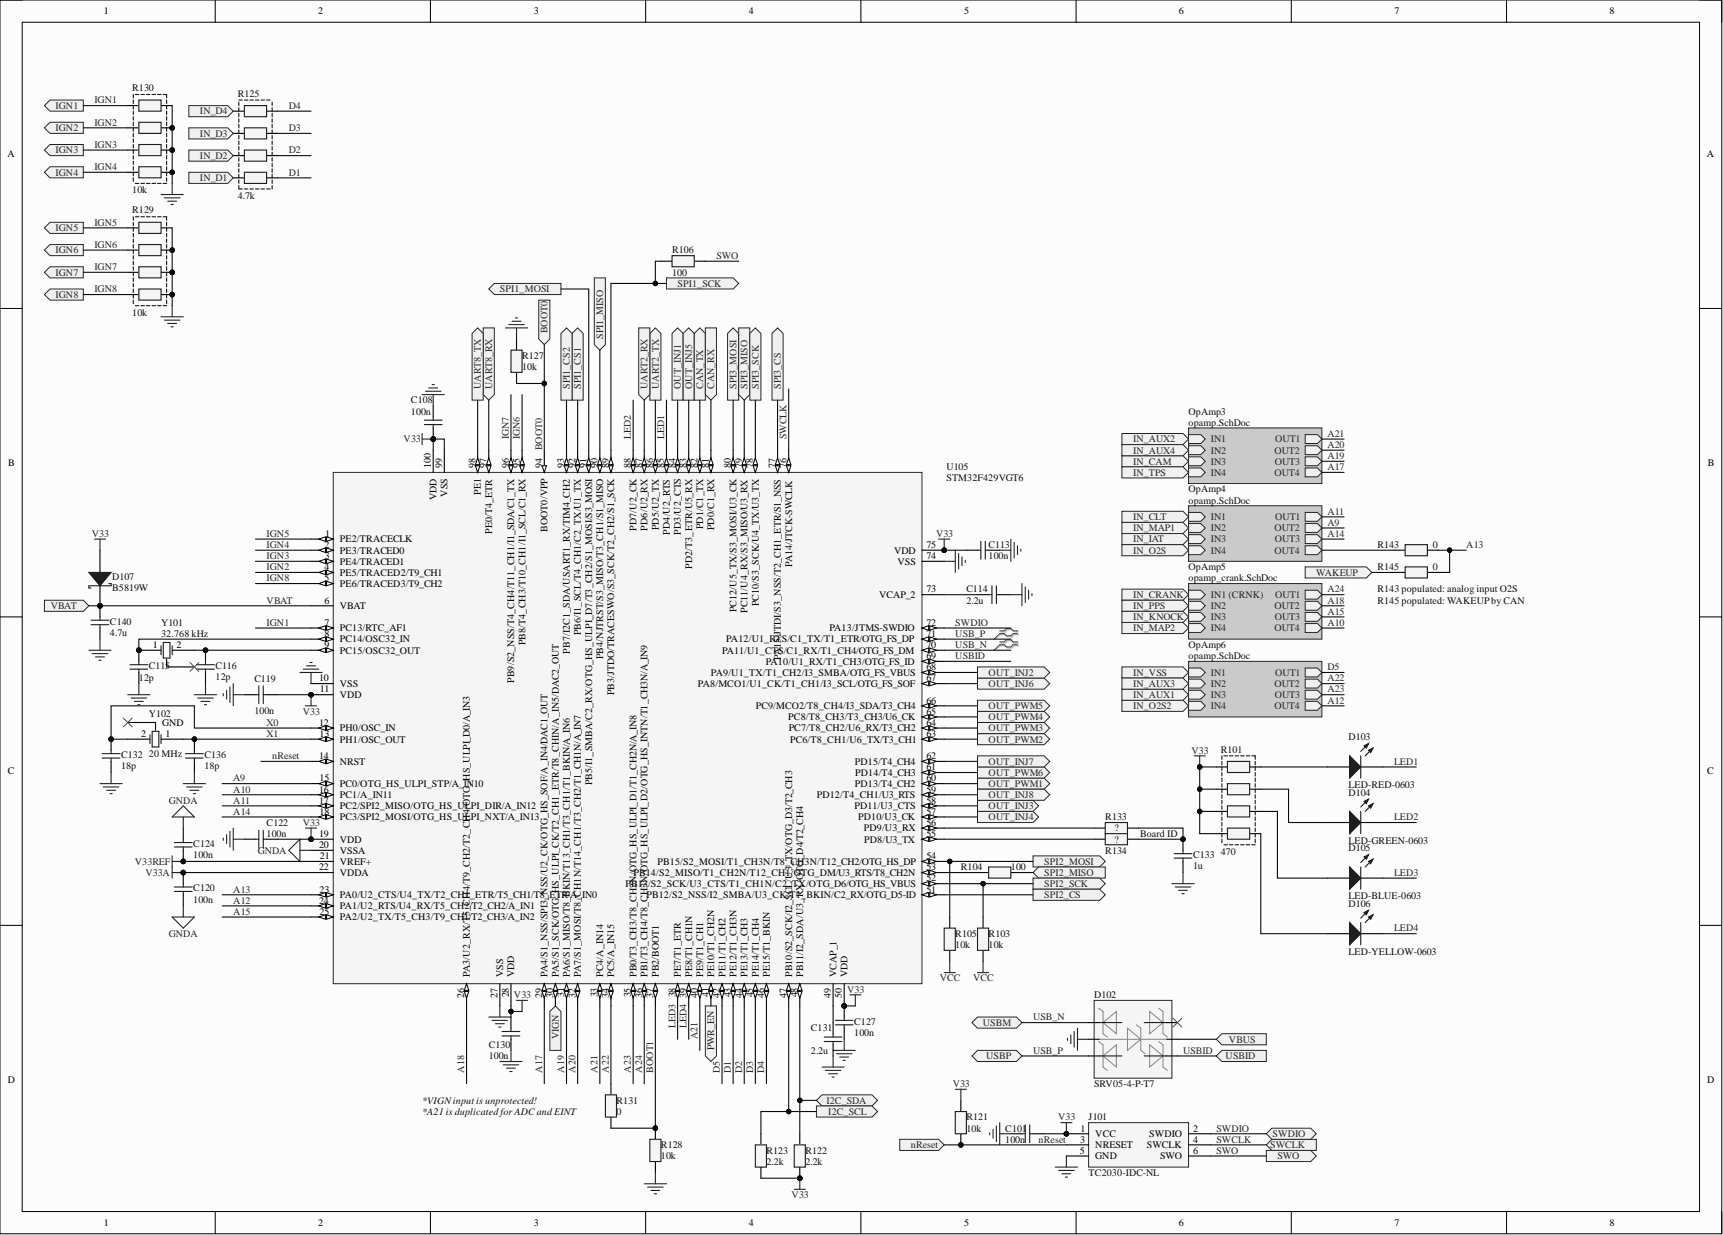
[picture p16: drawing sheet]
<svg xmlns="http://www.w3.org/2000/svg" width="393mm" height="282mm" viewBox="0 0 393 282" stroke-linecap="round" stroke-linejoin="round" font-family="sans-serif">
<defs><g id="words">
<g font-size="2.3">
<text x="23.7" y="3.3">1</text>
<text x="72.6" y="3.3">2</text>
<text x="121.9" y="3.3">3</text>
<text x="170.9" y="3.3">4</text>
<text x="220.1" y="3.3">5</text>
<text x="269.1" y="3.3">6</text>
<text x="318.3" y="3.3">7</text>
<text x="367.4" y="3.3">8</text>
<text x="1.7" y="35.9">A</text>
<text x="389.7" y="35.9">A</text>
<text x="1.9" y="106.4">B</text>
<text x="98.4" y="106.8" transform="rotate(-90 98.4 106.8)">100</text>
<text x="100.9" y="106.8" transform="rotate(-90 100.9 106.8)">99</text>
<text x="108.5" y="106.8" transform="rotate(-90 108.5 106.8)">98</text>
<text x="111.1" y="106.8" transform="rotate(-90 111.1 106.8)">97</text>
<text x="116.1" y="106.8" transform="rotate(-90 116.1 106.8)">96</text>
<text x="118.7" y="106.8" transform="rotate(-90 118.7 106.8)">95</text>
<text x="123.8" y="106.8" transform="rotate(-90 123.8 106.8)">94</text>
<text x="128.8" y="106.8" transform="rotate(-90 128.8 106.8)">93</text>
<text x="131.4" y="106.8" transform="rotate(-90 131.4 106.8)">92</text>
<text x="133.9" y="106.8" transform="rotate(-90 133.9 106.8)">91</text>
<text x="136.4" y="106.8" transform="rotate(-90 136.4 106.8)">90</text>
<text x="139" y="106.8" transform="rotate(-90 139 106.8)">89</text>
<text x="144" y="106.8" transform="rotate(-90 144 106.8)">88</text>
<text x="146.6" y="106.8" transform="rotate(-90 146.6 106.8)">87</text>
<text x="149.1" y="106.8" transform="rotate(-90 149.1 106.8)">86</text>
<text x="151.6" y="106.8" transform="rotate(-90 151.6 106.8)">85</text>
<text x="154.2" y="106.8" transform="rotate(-90 154.2 106.8)">84</text>
<text x="156.7" y="106.8" transform="rotate(-90 156.7 106.8)">83</text>
<text x="159.3" y="106.8" transform="rotate(-90 159.3 106.8)">82</text>
<text x="161.8" y="106.8" transform="rotate(-90 161.8 106.8)">81</text>
<text x="166.9" y="106.8" transform="rotate(-90 166.9 106.8)">80</text>
<text x="169.4" y="106.8" transform="rotate(-90 169.4 106.8)">79</text>
<text x="171.9" y="106.8" transform="rotate(-90 171.9 106.8)">78</text>
<text x="177" y="106.8" transform="rotate(-90 177 106.8)">77</text>
<text x="179.5" y="106.8" transform="rotate(-90 179.5 106.8)">76</text>
<text x="389.8" y="106.4">B</text>
<text x="102.2" y="113.4" transform="rotate(-90 102.2 113.4)">VSS</text>
<text x="109.8" y="112.9" transform="rotate(-90 109.8 112.9)">PE1</text>
<text x="99.7" y="114.2" transform="rotate(-90 99.7 114.2)">VDD</text>
<text x="74" y="125.1">2</text>
<text x="74.2" y="122.5">1</text>
<text x="77.6" y="123.8">PE2/TRACECLK</text>
<text x="112.3" y="121.9" transform="rotate(-90 112.3 121.9)">PE0/T4_ETR</text>
<text x="125" y="121.4" transform="rotate(-90 125 121.4)">BOOT0/VPP</text>
<text x="145.3" y="121.2" transform="rotate(-90 145.3 121.2)">PD7/U2_CK</text>
<text x="147.8" y="121.1" transform="rotate(-90 147.8 121.1)">PD6/U2_RX</text>
<text x="150.4" y="121" transform="rotate(-90 150.4 121)">PD5/U2_TX</text>
<text x="152.9" y="122" transform="rotate(-90 152.9 122)">PD4/U2_RTS</text>
<text x="155.4" y="122" transform="rotate(-90 155.4 122)">PD3/U2_CTS</text>
<text x="160.5" y="120.8" transform="rotate(-90 160.5 120.8)">PD1/C1_TX</text>
<text x="163.1" y="121" transform="rotate(-90 163.1 121)">PD0/C1_RX</text>
<text x="211.5" y="125.1">75</text>
<text x="74" y="130.1">4</text>
<text x="74.1" y="127.6">3</text>
<text x="77.6" y="126.3">PE3/TRACED0</text>
<text x="77.6" y="128.9">PE4/TRACED1</text>
<text x="77.6" y="131.4">PE5/TRACED2/T9_CH1</text>
<text x="158" y="129.8" transform="rotate(-90 158 129.8)">PD2/T3_ETR/U5_RX</text>
<text x="180.8" y="129.5" transform="rotate(-90 180.8 129.5)">PA14/JTCK-SWCLK</text>
<text x="204.1" y="126.3">VDD</text>
<text x="204.9" y="128.9">VSS</text>
<text x="211.5" y="127.6">74</text>
<text x="74" y="132.7">5</text>
<text x="74" y="137.8">6</text>
<text x="77.6" y="133.9">PE6/TRACED3/T9_CH2</text>
<text x="200.7" y="136.5">VCAP_2</text>
<text x="211.5" y="135.2">73</text>
<text x="74" y="142.8">7</text>
<text x="77.6" y="139">VBAT</text>
<text x="168.1" y="139.8" transform="rotate(-90 168.1 139.8)">PC12/U5_TX/S3_MOSI/U3_CK</text>
<text x="170.7" y="139.9" transform="rotate(-90 170.7 139.9)">PC11/U4_RX/S3_MISO/U3_RX</text>
<text x="173.2" y="138.3" transform="rotate(-90 173.2 138.3)">PC10/S3_SCK/U4_TX/U3_TX</text>
<text x="211.5" y="142.8">72</text>
<text x="34.9" y="147.9">1</text>
<text x="40.3" y="147.9">2</text>
<text x="74" y="145.4">8</text>
<text x="74" y="147.9">9</text>
<text x="77.6" y="144.1">PC13/RTC_AF1</text>
<text x="77.6" y="146.6">PC14/OSC32_IN</text>
<text x="77.6" y="149.2">PC15/OSC32_OUT</text>
<text x="119.9" y="147.2" transform="rotate(-90 119.9 147.2)">PB8/T4_CH3/T10_CH1/I1_SCL/C1_RX</text>
<text x="130.1" y="149.2" transform="rotate(-90 130.1 149.2)">PB7/I2C1_SDA/USART1_RX/TIM4_CH2</text>
<text x="132.6" y="144.9" transform="rotate(-90 132.6 144.9)">PB6/I1_SCL/T4_CH1/C2_TX/U1_TX</text>
<text x="164.8" y="149.2">PA11/U1_CTS/C1_RX/T1_CH4/OTG_FS_DM</text>
<text x="165.8" y="146.6">PA12/U1_RTS/C1_TX/T1_ETR/OTG_FS_DP</text>
<text x="189.3" y="144.1">PA13/JTMS-SWDIO</text>
<text x="211.5" y="147.9">70</text>
<text x="211.5" y="145.4">71</text>
<text x="72.9" y="155.5">10</text>
<text x="117.4" y="155.9" transform="rotate(-90 117.4 155.9)">PB9/S2_NSS/T4_CH4/T11_CH1/I1_SDA/C1_TX</text>
<text x="137.7" y="150.4" transform="rotate(-90 137.7 150.4)">PB4/NJTRST/S3_MISO/T3_CH1/S1_MISO</text>
<text x="162.3" y="154.2">PA9/U1_TX/T1_CH2/I3_SMBA/OTG_FS_VBUS</text>
<text x="174.8" y="151.7">PA10/U1_RX/T1_CH3/OTG_FS_ID</text>
<text x="178.3" y="150.7" transform="rotate(-90 178.3 150.7)">PA15/JTDI/S3_NSS/T2_CH1_ETR/S1_NSS</text>
<text x="211.5" y="155.5">67</text>
<text x="211.5" y="153">68</text>
<text x="211.5" y="150.4">69</text>
<text x="73" y="158">11</text>
<text x="77.6" y="159.3">VDD</text>
<text x="77.6" y="156.8">VSS</text>
<text x="140.2" y="158.7" transform="rotate(-90 140.2 158.7)">PB3/JTDO/TRACESWO/S3_SCK/T2_CH2/S1_SCK</text>
<text x="159.3" y="156.8">PA8/MCO1/U1_CK/T1_CH1/I3_SCL/OTG_FS_SOF</text>
<text x="172.5" y="161.9">PC9/MCO2/T8_CH4/I3_SDA/T3_CH4</text>
<text x="211.5" y="160.6">66</text>
<text x="37" y="165.7">GND</text>
<text x="72.9" y="165.7">12</text>
<text x="77.6" y="166.9">PH0/OSC_IN</text>
<text x="180" y="164.4">PC8/T8_CH3/T3_CH3/U6_CK</text>
<text x="180" y="166.9">PC7/T8_CH2/U6_RX/T3_CH2</text>
<text x="211.5" y="165.7">64</text>
<text x="211.5" y="163.1">65</text>
<text x="32.2" y="168.2">2</text>
<text x="37.8" y="168.2">1</text>
<text x="72.9" y="173.3">14</text>
<text x="72.9" y="168.2">13</text>
<text x="77.6" y="169.5">PH1/OSC_OUT</text>
<text x="180.4" y="169.5">PC6/T8_CH1/U6_TX/T3_CH1</text>
<text x="211.5" y="168.2">63</text>
<text x="211.5" y="173.3">62</text>
<text x="1.8" y="176.7">C</text>
<text x="72.9" y="178.3">15</text>
<text x="77.6" y="179.6">PC0/OTG_HS_ULPI_STP/A_IN10</text>
<text x="77.6" y="174.5">NRST</text>
<text x="135.2" y="179.2" transform="rotate(-90 135.2 179.2)">PB5/I1_SMBA/C2_RX/OTG_HS_ULPI_D7/T3_CH2/S1_MOSI/S3_MOSI</text>
<text x="195.2" y="179.6">PD13/T4_CH2</text>
<text x="195.2" y="174.5">PD15/T4_CH4</text>
<text x="195.3" y="177.1">PD14/T4_CH3</text>
<text x="211.5" y="178.3">60</text>
<text x="211.5" y="175.8">61</text>
<text x="389.8" y="176.7">C</text>
<text x="72.9" y="180.9">16</text>
<text x="72.9" y="183.4">17</text>
<text x="72.9" y="186">18</text>
<text x="77.6" y="182.1">PC1/A_IN11</text>
<text x="77.6" y="184.7">PC2/SPI2_MISO/OTG_HS_ULPI_DIR/A_IN12</text>
<text x="186.5" y="182.1">PD12/T4_CH1/U3_RTS</text>
<text x="195.1" y="184.7">PD11/U3_CTS</text>
<text x="211.5" y="186">57</text>
<text x="211.5" y="183.4">58</text>
<text x="211.5" y="180.9">59</text>
<text x="72.9" y="191">19</text>
<text x="77.6" y="187.2">PC3/SPI2_MOSI/OTG_HS_ULPI_NXT/A_IN13</text>
<text x="195.9" y="187.2">PD10/U3_CK</text>
<text x="197.2" y="189.8">PD9/U3_RX</text>
<text x="211.5" y="191">55</text>
<text x="211.5" y="188.5">56</text>
<text x="72.9" y="193.6">20</text>
<text x="73" y="196.1">21</text>
<text x="77.6" y="197.4">VREF+</text>
<text x="77.6" y="192.3">VDD</text>
<text x="77.6" y="194.8">VSSA</text>
<text x="150.1" y="197.4">PB15/S2_MOSI/T1_CH3N/T8_CH3N/T12_CH2/OTG_HS_DP</text>
<text x="197.3" y="192.3">PD8/U3_TX</text>
<text x="211.5" y="196.1">54</text>
<text x="72.9" y="198.6">22</text>
<text x="72.9" y="203.7">23</text>
<text x="77.6" y="199.9">VDDA</text>
<text x="142.8" y="202.4">PB13/S2_SCK/U3_CTS/T1_CH1N/C2_TX/OTG_D6/OTG_HS_VBUS</text>
<text x="144.6" y="199.9">PB14/S2_MISO/T1_CH2N/T12_CH1/OTG_DM/U3_RTS/T8_CH2N</text>
<text x="211.5" y="203.7">51</text>
<text x="211.5" y="201.2">52</text>
<text x="211.5" y="198.6">53</text>
<text x="72.9" y="206.2">24</text>
<text x="72.9" y="208.8">25</text>
<text x="77.6" y="205">PA0/U2_CTS/U4_TX/T2_CH1_ETR/T5_CH1/T8_ETR/A_IN0</text>
<text x="77.6" y="207.5">PA1/U2_RTS/U4_RX/T5_CH2/T2_CH2/A_IN1</text>
<text x="147.6" y="205">PB12/S2_NSS/I2_SMBA/U3_CK/T1_BKIN/C2_RX/OTG_D5-ID</text>
<text x="77.6" y="210.1">PA2/U2_TX/T5_CH3/T9_CH1/T2_CH3/A_IN2</text>
<text x="106" y="227.7" transform="rotate(-90 106 227.7)">26</text>
<text x="107.3" y="223" transform="rotate(-90 107.3 223)">PA3/U2_RX/T5_CH4/T9_CH2/T2_CH4/OTG_HS_ULPI_D0/A_IN3</text>
<text x="113.6" y="227.7" transform="rotate(-90 113.6 227.7)">27</text>
<text x="114.9" y="223" transform="rotate(-90 114.9 223)">VSS</text>
<text x="116.1" y="227.6" transform="rotate(-90 116.1 227.6)">28</text>
<text x="117.4" y="223" transform="rotate(-90 117.4 223)">VDD</text>
<text x="123.8" y="227.7" transform="rotate(-90 123.8 227.7)">29</text>
<text x="125" y="223" transform="rotate(-90 125 223)">PA4/S1_NSS/SPI3_NSS/U2_CK/OTG_HS_SOF/A_IN4/DAC1_OUT</text>
<text x="126.3" y="227.7" transform="rotate(-90 126.3 227.7)">30</text>
<text x="127.6" y="223" transform="rotate(-90 127.6 223)">PA5/S1_SCK/OTG_HS_ULPI_CK/T2_CH1_ETR/T8_CHIN/A_IN5/DAC2_OUT</text>
<text x="128.8" y="227.6" transform="rotate(-90 128.8 227.6)">31</text>
<text x="130.1" y="223" transform="rotate(-90 130.1 223)">PA6/S1_MISO/T8_BKIN/T13_CH1/T3_CH1/T1_BKIN/A_IN6</text>
<text x="131.4" y="227.7" transform="rotate(-90 131.4 227.7)">32</text>
<text x="132.6" y="223" transform="rotate(-90 132.6 223)">PA7/S1_MOSI/T8_CH1N/T14_CH1/T3_CH2/T1_CH1N/A_IN7</text>
<text x="136.4" y="227.6" transform="rotate(-90 136.4 227.6)">33</text>
<text x="137.7" y="223" transform="rotate(-90 137.7 223)">PC4/A_IN14</text>
<text x="139" y="227.7" transform="rotate(-90 139 227.7)">34</text>
<text x="140.2" y="223" transform="rotate(-90 140.2 223)">PC5/A_IN15</text>
<text x="144" y="227.6" transform="rotate(-90 144 227.6)">35</text>
<text x="145.3" y="223" transform="rotate(-90 145.3 223)">PB0/T3_CH3/T8_CH2N/OTG_HS_ULPI_D1/T1_CH2N/A_IN8</text>
<text x="146.6" y="227.7" transform="rotate(-90 146.6 227.7)">36</text>
<text x="147.8" y="223" transform="rotate(-90 147.8 223)">PB1/T3_CH4/T8_CH3N/OTG_HS_ULPI_D2/OTG_HS_INTN/T1_CH3N/A_IN9</text>
<text x="149.1" y="227.7" transform="rotate(-90 149.1 227.7)">37</text>
<text x="150.4" y="223" transform="rotate(-90 150.4 223)">PB2/BOOT1</text>
<text x="154.2" y="227.6" transform="rotate(-90 154.2 227.6)">38</text>
<text x="155.4" y="223" transform="rotate(-90 155.4 223)">PE7/T1_ETR</text>
<text x="156.7" y="227.7" transform="rotate(-90 156.7 227.7)">39</text>
<text x="158" y="223" transform="rotate(-90 158 223)">PE8/T1_CH1N</text>
<text x="159.3" y="227.7" transform="rotate(-90 159.3 227.7)">40</text>
<text x="160.5" y="223" transform="rotate(-90 160.5 223)">PE9/T1_CH1</text>
<text x="161.8" y="227.6" transform="rotate(-90 161.8 227.6)">41</text>
<text x="163.1" y="223" transform="rotate(-90 163.1 223)">PE10/T1_CH2N</text>
<text x="164.3" y="227.7" transform="rotate(-90 164.3 227.7)">42</text>
<text x="165.6" y="223" transform="rotate(-90 165.6 223)">PE11/T1_CH2</text>
<text x="166.9" y="227.6" transform="rotate(-90 166.9 227.6)">43</text>
<text x="168.1" y="223" transform="rotate(-90 168.1 223)">PE12/T1_CH3N</text>
<text x="169.4" y="227.7" transform="rotate(-90 169.4 227.7)">44</text>
<text x="170.7" y="223" transform="rotate(-90 170.7 223)">PE13/T1_CH3</text>
<text x="171.9" y="227.6" transform="rotate(-90 171.9 227.6)">45</text>
<text x="173.2" y="223" transform="rotate(-90 173.2 223)">PE14/T1_CH4</text>
<text x="174.5" y="227.7" transform="rotate(-90 174.5 227.7)">46</text>
<text x="175.7" y="223" transform="rotate(-90 175.7 223)">PE15/T1_BKIN</text>
<text x="179.5" y="227.7" transform="rotate(-90 179.5 227.7)">47</text>
<text x="180.8" y="223" transform="rotate(-90 180.8 223)">PB10/S2_SCK/I2_SCL/U3_TX/OTG_D3/T2_CH3</text>
<text x="182.1" y="227.6" transform="rotate(-90 182.1 227.6)">48</text>
<text x="183.3" y="223" transform="rotate(-90 183.3 223)">PB11/I2_SDA/U3_RX/OTG_D4/T2_CH4</text>
<text x="189.7" y="227.7" transform="rotate(-90 189.7 227.7)">49</text>
<text x="191" y="223" transform="rotate(-90 191 223)">VCAP_1</text>
<text x="192.2" y="227.7" transform="rotate(-90 192.2 227.7)">50</text>
<text x="193.5" y="223" transform="rotate(-90 193.5 223)">VDD</text>
<text x="1.8" y="247.2">D</text>
<text x="389.8" y="247.2">D</text>
<text x="246.5" y="263.3">5</text>
<text x="246.6" y="260.8">3</text>
<text x="246.7" y="258.3">1</text>
<text x="250" y="262.1">NRESET</text>
<text x="250" y="259.5">VCC</text>
<text x="261.8" y="262.1">SWCLK</text>
<text x="262.4" y="259.5">SWDIO</text>
<text x="272.4" y="263.3">6</text>
<text x="272.4" y="260.8">4</text>
<text x="272.4" y="258.3">2</text>
<text x="250" y="264.6">GND</text>
<text x="264.8" y="264.6">SWO</text>
<text x="23.7" y="279.8">1</text>
<text x="72.6" y="279.8">2</text>
<text x="121.9" y="279.8">3</text>
<text x="170.9" y="279.8">4</text>
<text x="220.1" y="279.8">5</text>
<text x="269.1" y="279.8">6</text>
<text x="318.3" y="279.8">7</text>
<text x="367.4" y="279.8">8</text>
</g>
<g font-size="2.3" fill="#262626">
<text x="21.6" y="23.6">IGN1</text>
<text x="12.7" y="29.9">IGN2</text>
<text x="12.7" y="24.9">IGN1</text>
<text x="21.6" y="28.7">IGN2</text>
<text x="45.6" y="26.1">IN_D4</text>
<text x="65.9" y="29.9">D3</text>
<text x="65.9" y="24.9">D4</text>
<text x="12.7" y="35">IGN3</text>
<text x="21.6" y="33.7">IGN3</text>
<text x="45.6" y="31.2">IN_D3</text>
<text x="65.9" y="35">D2</text>
<text x="12.7" y="40.1">IGN4</text>
<text x="21.6" y="38.8">IGN4</text>
<text x="45.6" y="41.4">IN_D1</text>
<text x="45.6" y="36.3">IN_D2</text>
<text x="65.9" y="40.1">D1</text>
<text x="12.7" y="52.8">IGN5</text>
<text x="21.6" y="51.5">IGN5</text>
<text x="12.7" y="57.8">IGN6</text>
<text x="21.6" y="56.6">IGN6</text>
<text x="163.6" y="59.1">SWO</text>
<text x="12.7" y="62.9">IGN7</text>
<text x="21.6" y="61.6">IGN7</text>
<text x="154.7" y="65.5">SPI1_SCK</text>
<text x="12.7" y="68">IGN8</text>
<text x="21.6" y="66.7">IGN8</text>
<text x="114.1" y="66.7">SPI1_MOSI</text>
<text x="125" y="76.1" transform="rotate(-90 125 76.1)">BOOT0</text>
<text x="137.7" y="77.4" transform="rotate(-90 137.7 77.4)">SPI1_MISO</text>
<text x="109.8" y="88.8" transform="rotate(-90 109.8 88.8)">UART8_TX</text>
<text x="112.3" y="88.8" transform="rotate(-90 112.3 88.8)">UART8_RX</text>
<text x="130.1" y="88.8" transform="rotate(-90 130.1 88.8)">SPI1_CS2</text>
<text x="132.6" y="88.8" transform="rotate(-90 132.6 88.8)">SPI1_CS1</text>
<text x="147.8" y="88.8" transform="rotate(-90 147.8 88.8)">UART2_RX</text>
<text x="150.4" y="88.8" transform="rotate(-90 150.4 88.8)">UART2_TX</text>
<text x="155.4" y="88.8" transform="rotate(-90 155.4 88.8)">OUT_INJ1</text>
<text x="158" y="88.8" transform="rotate(-90 158 88.8)">OUT_INJ5</text>
<text x="160.5" y="88.8" transform="rotate(-90 160.5 88.8)">CAN_TX</text>
<text x="163.1" y="88.8" transform="rotate(-90 163.1 88.8)">CAN_RX</text>
<text x="168.1" y="88.8" transform="rotate(-90 168.1 88.8)">SPI3_MOSI</text>
<text x="170.7" y="88.8" transform="rotate(-90 170.7 88.8)">SPI3_MISO</text>
<text x="173.2" y="88.8" transform="rotate(-90 173.2 88.8)">SPI3_SCK</text>
<text x="178.3" y="88.8" transform="rotate(-90 178.3 88.8)">SPI3_CS</text>
<text x="92.1" y="101">V33</text>
<text x="116.1" y="100.2" transform="rotate(-90 116.1 100.2)">IGN7</text>
<text x="118.7" y="100.2" transform="rotate(-90 118.7 100.2)">IGN6</text>
<text x="144" y="100.2" transform="rotate(-90 144 100.2)">LED2</text>
<text x="151.6" y="100.2" transform="rotate(-90 151.6 100.2)">LED1</text>
<text x="179.5" y="100.2" transform="rotate(-90 179.5 100.2)">SWCLK</text>
<text x="258.7" y="101">IN_AUX2</text>
<text x="276.4" y="101">IN1</text>
<text x="291.1" y="101">OUT1</text>
<text x="303" y="99.7">A21</text>
<text x="123.8" y="102.7" transform="rotate(-90 123.8 102.7)">BOOT0</text>
<text x="258.7" y="106">IN_CAM</text>
<text x="258.7" y="103.5">IN_AUX4</text>
<text x="276.4" y="103.5">IN2</text>
<text x="276.4" y="106">IN3</text>
<text x="291" y="103.5">OUT2</text>
<text x="291" y="106">OUT3</text>
<text x="303" y="104.8">A19</text>
<text x="303" y="107.3">A17</text>
<text x="303" y="102.2">A20</text>
<text x="258.7" y="108.6">IN_TPS</text>
<text x="276.4" y="108.6">IN4</text>
<text x="291" y="108.6">OUT4</text>
<text x="258.7" y="118.7">IN_CLT</text>
<text x="276.4" y="118.7">IN1</text>
<text x="291.1" y="118.7">OUT1</text>
<text x="303" y="120">A9</text>
<text x="303" y="117.5">A11</text>
<text x="21" y="122.5">V33</text>
<text x="60.9" y="122.5">IGN5</text>
<text x="60.9" y="125.1">IGN4</text>
<text x="213.7" y="122.5">V33</text>
<text x="258.7" y="123.8">IN_IAT</text>
<text x="258.7" y="121.3">IN_MAP1</text>
<text x="276.4" y="121.3">IN2</text>
<text x="276.4" y="123.8">IN3</text>
<text x="291" y="121.3">OUT2</text>
<text x="291" y="123.8">OUT3</text>
<text x="303" y="122.5">A14</text>
<text x="334.7" y="125.1">A13</text>
<text x="60.9" y="127.6">IGN3</text>
<text x="60.9" y="130.1">IGN2</text>
<text x="258.7" y="126.3">IN_O2S</text>
<text x="276.4" y="126.3">IN4</text>
<text x="291" y="126.3">OUT4</text>
<text x="300.5" y="131.4">WAKEUP</text>
<text x="60.9" y="137.8">VBAT</text>
<text x="60.9" y="132.7">IGN8</text>
<text x="258.7" y="136.5">IN_CRANK</text>
<text x="276.4" y="136.5">IN1 (CRNK)</text>
<text x="291.1" y="136.5">OUT1</text>
<text x="303" y="137.8">A18</text>
<text x="303" y="135.2">A24</text>
<text x="11.6" y="139">VBAT</text>
<text x="60.9" y="142.8">IGN1</text>
<text x="218.1" y="142.8">SWDIO</text>
<text x="258.7" y="139">IN_PPS</text>
<text x="258.7" y="141.6">IN_KNOCK</text>
<text x="276.4" y="139">IN2</text>
<text x="276.4" y="141.6">IN3</text>
<text x="291" y="139">OUT2</text>
<text x="291" y="141.6">OUT3</text>
<text x="303" y="142.8">A10</text>
<text x="303" y="140.3">A15</text>
<text x="218.1" y="145.4">USB_P</text>
<text x="218.1" y="147.9">USB_N</text>
<text x="258.7" y="144.1">IN_MAP2</text>
<text x="276.4" y="144.1">IN4</text>
<text x="291" y="144.1">OUT4</text>
<text x="218.1" y="150.4">USBID</text>
<text x="225.7" y="154.2">OUT_INJ2</text>
<text x="258.7" y="154.2">IN_VSS</text>
<text x="276.4" y="154.2">IN1</text>
<text x="291.1" y="154.2">OUT1</text>
<text x="303" y="153">D5</text>
<text x="303" y="155.5">A22</text>
<text x="225.7" y="161.9">OUT_PWM5</text>
<text x="225.7" y="156.8">OUT_INJ6</text>
<text x="258.7" y="161.9">IN_O2S2</text>
<text x="258.7" y="159.3">IN_AUX1</text>
<text x="258.7" y="156.8">IN_AUX3</text>
<text x="276.4" y="156.8">IN2</text>
<text x="276.4" y="159.3">IN3</text>
<text x="276.4" y="161.9">IN4</text>
<text x="291" y="156.8">OUT2</text>
<text x="291" y="161.9">OUT4</text>
<text x="291" y="159.3">OUT3</text>
<text x="303" y="158">A23</text>
<text x="303" y="160.6">A12</text>
<text x="60.9" y="165.7">X0</text>
<text x="69.1" y="163.1">V33</text>
<text x="225.7" y="166.9">OUT_PWM3</text>
<text x="225.7" y="164.4">OUT_PWM4</text>
<text x="60.9" y="168.2">X1</text>
<text x="62.1" y="173.3">nReset</text>
<text x="225.7" y="169.5">OUT_PWM2</text>
<text x="272" y="172">V33</text>
<text x="53.3" y="178.3">A9</text>
<text x="225.7" y="179.6">OUT_PWM1</text>
<text x="225.7" y="177.1">OUT_PWM6</text>
<text x="225.7" y="174.5">OUT_INJ7</text>
<text x="318.3" y="174.5">LED1</text>
<text x="38.5" y="183.4">GNDA</text>
<text x="53.3" y="183.4">A11</text>
<text x="53.3" y="180.9">A10</text>
<text x="53.3" y="186">A14</text>
<text x="225.7" y="184.7">OUT_INJ3</text>
<text x="225.7" y="182.1">OUT_INJ8</text>
<text x="69.1" y="188.5">V33</text>
<text x="225.7" y="187.2">OUT_INJ4</text>
<text x="318.3" y="187.2">LED2</text>
<text x="30.8" y="197.4">V33REF</text>
<text x="58.8" y="194.8">GNDA</text>
<text x="238.4" y="197.4">SPI2_MOSI</text>
<text x="33.2" y="199.9">V33A</text>
<text x="53.3" y="203.7">A13</text>
<text x="238.4" y="199.9">SPI2_MISO</text>
<text x="238.4" y="202.4">SPI2_SCK</text>
<text x="318.3" y="199.9">LED3</text>
<text x="53.3" y="206.2">A12</text>
<text x="53.3" y="208.8">A15</text>
<text x="238.4" y="205">SPI2_CS</text>
<text x="38.5" y="213.9">GNDA</text>
<text x="318.3" y="212.6">LED4</text>
<text x="117.3" y="227.8">V33</text>
<text x="193.4" y="226.5">V33</text>
<text x="214.5" y="224">VCC</text>
<text x="222.1" y="224">VCC</text>
<text x="235.8" y="232.9">USB_N</text>
<text x="127.6" y="237.2" transform="rotate(-90 127.6 237.2)">VIGN</text>
<text x="154.2" y="234.7" transform="rotate(-90 154.2 234.7)">LED3</text>
<text x="156.7" y="234.7" transform="rotate(-90 156.7 234.7)">LED4</text>
<text x="159.3" y="237.2" transform="rotate(-90 159.3 237.2)">A21</text>
<text x="163.1" y="239.7" transform="rotate(-90 163.1 239.7)">PWR_EN</text>
<text x="224.3" y="234.2">USBM</text>
<text x="280.6" y="238">VBUS</text>
<text x="106" y="244.8" transform="rotate(-90 106 244.8)">A18</text>
<text x="123.8" y="244.8" transform="rotate(-90 123.8 244.8)">A17</text>
<text x="128.8" y="244.8" transform="rotate(-90 128.8 244.8)">A19</text>
<text x="131.4" y="244.8" transform="rotate(-90 131.4 244.8)">A20</text>
<text x="136.4" y="244.8" transform="rotate(-90 136.4 244.8)">A21</text>
<text x="139" y="244.8" transform="rotate(-90 139 244.8)">A22</text>
<text x="144" y="244.8" transform="rotate(-90 144 244.8)">A23</text>
<text x="146.6" y="244.8" transform="rotate(-90 146.6 244.8)">A24</text>
<text x="149.1" y="244.8" transform="rotate(-90 149.1 244.8)">BOOT1</text>
<text x="164.3" y="244.8" transform="rotate(-90 164.3 244.8)">D5</text>
<text x="166.9" y="244.8" transform="rotate(-90 166.9 244.8)">D1</text>
<text x="169.4" y="244.8" transform="rotate(-90 169.4 244.8)">D2</text>
<text x="171.9" y="244.8" transform="rotate(-90 171.9 244.8)">D3</text>
<text x="174.5" y="244.8" transform="rotate(-90 174.5 244.8)">D4</text>
<text x="225.1" y="241.8">USBP</text>
<text x="235.8" y="240.5">USB_P</text>
<text x="270.1" y="240.5">USBID</text>
<text x="279.8" y="241.8">USBID</text>
<text x="188.7" y="251.9">I2C_SDA</text>
<text x="217.5" y="248.1">V33</text>
<text x="189.1" y="254.5">I2C_SCL</text>
<text x="241.6" y="255.7">V33</text>
<text x="207.9" y="262.1">nReset</text>
<text x="237.1" y="260.8">nReset</text>
<text x="277.7" y="260.8">SWCLK</text>
<text x="277.7" y="258.3">SWDIO</text>
<text x="277.7" y="263.3">SWO</text>
<text x="289.9" y="262.1">SWCLK</text>
<text x="290.5" y="259.5">SWDIO</text>
<text x="291.6" y="264.6">SWO</text>
<text x="180.7" y="273.5">V33</text>
</g>
<g font-size="2.3" fill="#0e0e0e">
<text x="30.2" y="20.8">R130</text>
<text x="54.3" y="22.1">R125</text>
<text x="30.2" y="44.1">10k</text>
<text x="54.3" y="45.4">4.7k</text>
<text x="30.2" y="48.7">R129</text>
<text x="153.4" y="57.8">R106</text>
<text x="153.4" y="62.9">100</text>
<text x="30.2" y="72">10k</text>
<text x="119.2" y="81.9">R127</text>
<text x="119.2" y="84.5">10k</text>
<text x="93.8" y="92.1">C108</text>
<text x="93.8" y="94.6">100n</text>
<text x="271.3" y="94.6">OpAmp3</text>
<text x="271.3" y="97.2">opamp.SchDoc</text>
<text x="216.1" y="107.3">U105</text>
<text x="216.1" y="109.8">STM32F429VGT6</text>
<text x="271.3" y="112.4">OpAmp4</text>
<text x="271.3" y="114.9">opamp.SchDoc</text>
<text x="225.7" y="125.1">C113</text>
<text x="314.4" y="125.1">R143</text>
<text x="327.1" y="125.1">0</text>
<text x="225.7" y="127.6">100n</text>
<text x="271.3" y="130.1">OpAmp5</text>
<text x="314.4" y="130.1">R145</text>
<text x="327.1" y="130.1">0</text>
<text x="25.6" y="132.4">D107</text>
<text x="25.6" y="135">B5819W</text>
<text x="220.6" y="135.2">C114</text>
<text x="220.6" y="137.8">2.2u</text>
<text x="271.3" y="132.7">opamp_crank.SchDoc</text>
<text x="314.4" y="135.2">R143 populated: analog input O2S</text>
<text x="314.4" y="137.8">R145 populated: WAKEUPby CAN</text>
<text x="25.1" y="142.6">C140</text>
<text x="36.8" y="142.8">Y101</text>
<text x="25.1" y="145.1">4.7u</text>
<text x="36.8" y="145.4">32.768 kHz</text>
<text x="271.3" y="147.9">OpAmp6</text>
<text x="31.7" y="155.5">12p</text>
<text x="34" y="152.7">C115</text>
<text x="49.2" y="152.7">C116</text>
<text x="49.2" y="155.3">12p</text>
<text x="58.1" y="155.8">C119</text>
<text x="271.3" y="150.4">opamp.SchDoc</text>
<text x="34" y="163.6">Y102</text>
<text x="58.1" y="162.9">100n</text>
<text x="27.6" y="173">C132</text>
<text x="34" y="172.8">20 MHz</text>
<text x="46.7" y="173">C136</text>
<text x="278.7" y="171.7">R101</text>
<text x="307.9" y="169">D103</text>
<text x="27.6" y="175.6">18p</text>
<text x="46.7" y="175.6">18p</text>
<text x="307.9" y="179.9">LED-RED-0603</text>
<text x="307.9" y="181.6">D104</text>
<text x="60.9" y="188.5">C122</text>
<text x="60.9" y="191">100n</text>
<text x="252.3" y="187.2">R133</text>
<text x="254.4" y="189.8">?</text>
<text x="260.3" y="191">Board ID</text>
<text x="44.1" y="193.3">C124</text>
<text x="44.1" y="195.8">100n</text>
<text x="252.3" y="194.8">R134</text>
<text x="254.4" y="192.3">?</text>
<text x="272.4" y="195.8">C133</text>
<text x="278.7" y="195.1">470</text>
<text x="307.9" y="194.3">D105</text>
<text x="307.9" y="192.6">LED-GREEN-0603</text>
<text x="44.1" y="203.5">C120</text>
<text x="219.4" y="198.6">R104</text>
<text x="230.8" y="198.6">100</text>
<text x="272.4" y="198.4">1u</text>
<text x="44.1" y="206">100n</text>
<text x="307.9" y="207">D106</text>
<text x="307.9" y="205.2">LED-BLUE-0603</text>
<text x="218.1" y="213.9">R105</text>
<text x="225.7" y="213.9">R103</text>
<text x="218.1" y="216.4">10k</text>
<text x="225.7" y="216.4">10k</text>
<text x="307.9" y="217.9">LED-YELLOW-0603</text>
<text x="249.8" y="227.8">D102</text>
<text x="195" y="233.9">C127</text>
<text x="111.6" y="239.2">C130</text>
<text x="185.1" y="235.4">C131</text>
<text x="195" y="236.4">100n</text>
<text x="111.6" y="241.8">100n</text>
<text x="185.1" y="240.5">2.2u</text>
<text x="96.4" y="251.9">*VIGNinput is unprotected!</text>
<text x="140.7" y="251.9">R131</text>
<text x="249.8" y="248.1">SRV05-4-P-T7</text>
<text x="96.4" y="254.5">*A21 is duplicatedfor ADCand EINT</text>
<text x="140.7" y="254.5">0</text>
<text x="220.6" y="255.7">R121</text>
<text x="248.5" y="255.7">J101</text>
<text x="150.9" y="262.1">R128</text>
<text x="175" y="263.3">R123</text>
<text x="183.9" y="263.3">R122</text>
<text x="220.6" y="258.3">10k</text>
<text x="229.5" y="258.3">C101</text>
<text x="229.5" y="260.8">100n</text>
<text x="150.9" y="264.6">10k</text>
<text x="175" y="265.9">2.2k</text>
<text x="183.9" y="265.9">2.2k</text>
<text x="248.5" y="268.4">TC2030-IDC-NL</text>
</g>
</g></defs>
<path d="M0 0h393.1v281.6h-393.1z" fill-rule="evenodd" fill="#fcfcfc"/>
<path d="M0 0h393.1v281.6h-393.1z" fill="none" stroke="#000" stroke-width=".23"/>
<path d="M5.1 5.1h382.9v271.4h-382.9z" fill-rule="evenodd" fill="#fcfcfc"/>
<g fill="none" stroke="#000" stroke-width=".23">
<path d="M0 0h5.1M5.1 5.1h382.9v271.4h-382.9zM49.1 0v5.1M98.3 0v5.1M147.4 0v5.1M196.5 0v5.1M245.7 0v5.1M294.8 0v5.1M343.9 0v5.1M388 0h5.1v5.1M0 70.4h5.1M388 70.4h5.1"/>
<path d="M0 140.8h5.1M388 140.8h5.1M0 211.2h5.1M388 211.2h5.1M49.1 276.5v5.1M98.3 276.5v5.1M147.4 276.5v5.1M196.5 276.5v5.1M245.7 276.5v5.1M294.8 276.5v5.1M343.9 276.5v5.1M393.1 276.5v5.1"/>
</g>
<path d="M29.2 164.9h6.3v1.8M29.2 168.7h5M36.8 168.7h5M303 213.1h5.1M310.6 213.1h5.1" fill="none" stroke="#000" stroke-width=".25"/>
<path d="M34.2 167.7v2M34.7 166.9h1.6v3.6h-1.6zM36.8 167.7v2" fill="none" stroke="#1c1c1c" stroke-width=".25"/>
<path d="M308.1 210.6l2.5 2.5-2.5 2.5z" fill="#1c1c1c"/>
<path d="M308.1 210.6l2.5 2.5-2.5 2.5zM312.4 207.8l-1.8 1.7M313.4 208.8l-1.7 1.8" fill="none" stroke="#1c1c1c" stroke-width=".25"/>
<path d="M312.4 209.3l1-.5-.5 1z" fill="#1c1c1c"/>
<path d="M312.4 209.3l1-.5-.5 1z" fill="none" stroke="#1c1c1c" stroke-width=".25"/>
<path d="M311.4 208.3l1-.5-.5 1z" fill="#1c1c1c"/>
<path d="M310.6 210.6v5M311.4 208.3l1-.5-.5 1z" fill="none" stroke="#1c1c1c" stroke-width=".25"/>
<path d="M303 200.4h5.1M310.6 200.4h5.1" fill="none" stroke="#000" stroke-width=".25"/>
<path d="M308.1 197.9l2.5 2.5-2.5 2.6z" fill="#1c1c1c"/>
<path d="M308.1 197.9l2.5 2.5-2.5 2.6zM312.4 195.1l-1.8 1.8M313.4 196.1l-1.7 1.8" fill="none" stroke="#1c1c1c" stroke-width=".25"/>
<path d="M312.4 196.6l1-.5-.5 1z" fill="#1c1c1c"/>
<path d="M312.4 196.6l1-.5-.5 1z" fill="none" stroke="#1c1c1c" stroke-width=".25"/>
<path d="M311.4 195.6l1-.5-.5 1z" fill="#1c1c1c"/>
<path d="M310.6 197.9v5.1M311.4 195.6l1-.5-.5 1z" fill="none" stroke="#1c1c1c" stroke-width=".25"/>
<path d="M303 187.7h5.1M310.6 187.7h5.1" fill="none" stroke="#000" stroke-width=".25"/>
<path d="M308.1 185.2l2.5 2.5-2.5 2.6z" fill="#1c1c1c"/>
<path d="M308.1 185.2l2.5 2.5-2.5 2.6zM312.4 182.4l-1.8 1.8M313.4 183.4l-1.7 1.8" fill="none" stroke="#1c1c1c" stroke-width=".25"/>
<path d="M312.4 183.9l1-.5-.5 1z" fill="#1c1c1c"/>
<path d="M312.4 183.9l1-.5-.5 1z" fill="none" stroke="#1c1c1c" stroke-width=".25"/>
<path d="M311.4 182.9l1-.5-.5 1z" fill="#1c1c1c"/>
<path d="M310.6 185.2v5.1M311.4 182.9l1-.5-.5 1z" fill="none" stroke="#1c1c1c" stroke-width=".25"/>
<path d="M303 175h5.1M310.6 175h5.1" fill="none" stroke="#000" stroke-width=".25"/>
<path d="M308.1 172.5l2.5 2.5-2.5 2.6z" fill="#1c1c1c"/>
<path d="M308.1 172.5l2.5 2.5-2.5 2.6zM312.4 169.7l-1.8 1.8M313.4 170.7l-1.7 1.8" fill="none" stroke="#1c1c1c" stroke-width=".25"/>
<path d="M312.4 171.2l1-.5-.5 1z" fill="#1c1c1c"/>
<path d="M312.4 171.2l1-.5-.5 1z" fill="none" stroke="#1c1c1c" stroke-width=".25"/>
<path d="M311.4 170.2l1-.5-.5 1z" fill="#1c1c1c"/>
<path d="M310.6 172.5v5.1M311.4 170.2l1-.5-.5 1z" fill="none" stroke="#1c1c1c" stroke-width=".25"/>
<path d="M117.9 77.4v2.5M117.9 85v2.5" fill="none" stroke="#000" stroke-width=".25"/>
<path d="M116.7 79.9h2.5v5.1h-2.5z" fill-rule="evenodd" fill="#f5f5f5"/>
<path d="M116.7 79.9h2.5v5.1h-2.5z" fill="none" stroke="#1c1c1c" stroke-width=".25"/>
<circle cx="149.6" cy="257.5" r=".51" fill="#0e0e0e"/>
<circle cx="149.6" cy="257.5" r=".51" fill="none" stroke="#0e0e0e" stroke-width=".23"/>
<path d="M149.6 257.5v2.5" fill="none" stroke="#000" stroke-width=".25"/>
<circle cx="149.6" cy="257.5" r=".51" fill="#0e0e0e"/>
<circle cx="149.6" cy="257.5" r=".51" fill="none" stroke="#0e0e0e" stroke-width=".23"/>
<path d="M149.6 265.1v2.5" fill="none" stroke="#000" stroke-width=".25"/>
<path d="M148.3 260h2.6v5.1h-2.6z" fill-rule="evenodd" fill="#f5f5f5"/>
<path d="M148.3 260h2.6v5.1h-2.6z" fill="none" stroke="#1c1c1c" stroke-width=".25"/>
<path d="M147.1 270.2h5.1M147.8 270.9h3.6M148.6 271.7h2M149.4 272.5h.5M149.6 267.6v2.6" fill="none" stroke="#262626" stroke-width=".25"/>
<path d="M28.1 163.9l2.1 2M30.2 163.9l-2.1 2" fill="none" stroke="#4c4c4c" stroke-width=".23"/>
<circle cx="44.4" cy="168.7" r=".51" fill="#0e0e0e"/>
<circle cx="44.4" cy="168.7" r=".51" fill="none" stroke="#0e0e0e" stroke-width=".23"/>
<path d="M44.4 168.7v2.5M44.4 173.8v2.5" fill="none" stroke="#000" stroke-width=".25"/>
<circle cx="44.4" cy="168.7" r=".51" fill="#0e0e0e"/>
<circle cx="44.4" cy="168.7" r=".51" fill="none" stroke="#0e0e0e" stroke-width=".23"/>
<path d="M42.3 172h4.1M42.3 173h4.1M44.4 171.2v.8M44.4 173v.8" fill="none" stroke="#1c1c1c" stroke-width=".25"/>
<circle cx="25.4" cy="168.7" r=".51" fill="#0e0e0e"/>
<circle cx="25.4" cy="168.7" r=".51" fill="none" stroke="#0e0e0e" stroke-width=".23"/>
<path d="M25.4 168.7v2.5M25.4 173.8v2.5" fill="none" stroke="#000" stroke-width=".25"/>
<circle cx="25.4" cy="168.7" r=".51" fill="#0e0e0e"/>
<circle cx="25.4" cy="168.7" r=".51" fill="none" stroke="#0e0e0e" stroke-width=".23"/>
<path d="M23.3 172h4.1M23.3 173h4.1M25.4 171.2v.8M25.4 173v.8" fill="none" stroke="#1c1c1c" stroke-width=".25"/>
<path d="M22.8 178.9h5.1M23.6 179.6h3.5M25.4 176.3v2.6M41.8 178.9h5.1M42.6 179.6h3.6M44.4 176.3v2.6M24.3 180.4h2.1M25.1 181.1h.5M43.4 180.4h2M44.1 181.1h.5" fill="none" stroke="#262626" stroke-width=".25"/>
<circle cx="22.8" cy="138.3" r=".51" fill="#0e0e0e"/>
<circle cx="22.8" cy="138.3" r=".51" fill="none" stroke="#0e0e0e" stroke-width=".23"/>
<path d="M22.8 125.6v5.1M22.8 133.2v5.1" fill="none" stroke="#000" stroke-width=".25"/>
<circle cx="22.8" cy="138.3" r=".51" fill="#0e0e0e"/>
<circle cx="22.8" cy="138.3" r=".51" fill="none" stroke="#0e0e0e" stroke-width=".23"/>
<path d="M20.3 130.7h5.1l-2.6 3z" fill="#1c1c1c"/>
<path d="M20.3 130.7h5.1l-2.6 3zM24.9 133.2h.5v.5h-5.1v.5h.5" fill="none" stroke="#1c1c1c" stroke-width=".25"/>
<path d="M21.6 123h2.5M22.8 123v2.6" fill="none" stroke="#262626" stroke-width=".25"/>
<circle cx="22.8" cy="138.3" r=".51" fill="#0e0e0e"/>
<circle cx="22.8" cy="138.3" r=".51" fill="none" stroke="#0e0e0e" stroke-width=".23"/>
<path d="M22.8 138.3v2.5M22.8 143.3v2.6" fill="none" stroke="#000" stroke-width=".25"/>
<circle cx="22.8" cy="138.3" r=".51" fill="#0e0e0e"/>
<circle cx="22.8" cy="138.3" r=".51" fill="none" stroke="#0e0e0e" stroke-width=".23"/>
<path d="M20.8 141.6h4.1M20.8 142.6h4.1M22.8 140.8v.8M22.8 142.6v.7" fill="none" stroke="#1c1c1c" stroke-width=".25"/>
<path d="M20.3 148.4h5.1M21 149.2h3.6M21.8 149.9h2M22.6 150.7h.5M22.8 145.9v2.5M242.2 256.2h2.5M243.4 256.2v2.6" fill="none" stroke="#262626" stroke-width=".25"/>
<circle cx="243.4" cy="258.8" r=".51" fill="#0e0e0e"/>
<circle cx="243.4" cy="258.8" r=".51" fill="none" stroke="#0e0e0e" stroke-width=".23"/>
<path d="M240.9 266.4h5.1M241.7 267.1h3.5M242.4 267.9h2.1M243.2 268.7h.5M243.4 263.8v2.6" fill="none" stroke="#262626" stroke-width=".25"/>
<path d="M173.7 258.8v2.5M173.7 266.4v2.5" fill="none" stroke="#000" stroke-width=".25"/>
<path d="M172.4 261.3h2.6v5.1h-2.6z" fill-rule="evenodd" fill="#f5f5f5"/>
<path d="M172.4 261.3h2.6v5.1h-2.6z" fill="none" stroke="#1c1c1c" stroke-width=".25"/>
<circle cx="182.6" cy="268.9" r=".51" fill="#0e0e0e"/>
<circle cx="182.6" cy="268.9" r=".51" fill="none" stroke="#0e0e0e" stroke-width=".23"/>
<path d="M182.6 266.4v2.5" fill="none" stroke="#000" stroke-width=".25"/>
<circle cx="182.6" cy="268.9" r=".51" fill="#0e0e0e"/>
<circle cx="182.6" cy="268.9" r=".51" fill="none" stroke="#0e0e0e" stroke-width=".23"/>
<path d="M182.6 258.8v2.5" fill="none" stroke="#000" stroke-width=".25"/>
<path d="M181.3 261.3h2.6v5.1h-2.6z" fill-rule="evenodd" fill="#f5f5f5"/>
<path d="M181.3 261.3h2.6v5.1h-2.6z" fill="none" stroke="#1c1c1c" stroke-width=".25"/>
<path d="M181.3 271.4h2.6M182.6 268.9v2.5" fill="none" stroke="#262626" stroke-width=".25"/>
<circle cx="182.6" cy="268.9" r=".51" fill="#0e0e0e"/>
<circle cx="182.6" cy="268.9" r=".51" fill="none" stroke="#0e0e0e" stroke-width=".23"/>
<path d="M272.6 172.5h2.5M273.9 172.5v2.5" fill="none" stroke="#262626" stroke-width=".25"/>
<circle cx="273.9" cy="175" r=".51" fill="#0e0e0e"/>
<circle cx="273.9" cy="175" r=".51" fill="none" stroke="#0e0e0e" stroke-width=".23"/>
<path d="M249.8 228.3h17.7v17.8h-17.7z" fill-rule="evenodd" fill="#f5f5f5"/>
<path d="M249.8 228.3h17.7v17.8h-17.7z" fill="none" stroke="#262626" stroke-width=".23"/>
<path d="M53.3 40.6h2.5M60.9 40.6h2.5M248.5 237.2h2.6M248.5 233.4h2.6M266.3 237.2h2.5M266.3 233.4h2.5M230.8 258.8h2.5M235.8 258.8h2.6M248.5 241h2.6M266.3 241h2.5" fill="none" stroke="#000" stroke-width=".25"/>
<path d="M250.8 230.1l1 .8v5l1 .8M250.8 237.7l1 .8v5l1 .8M251.1 237.2h15.2M251.8 233.4l3.1-2.5v5zM257.4 234.7l3 2.5-3 2.5zM259.4 233.9l1 .8v5l1 .8M262.5 230.9l3 2.5-3 2.5zM262.5 238.5l3 2.5-3 2.5zM264.5 237.7l1 .8v5l1 .8M264.5 230.1l1 .8v5l1 .8M251.8 241l3.1-2.5v5z" fill="none" stroke="#858585" stroke-width=".23"/>
<path d="M251.1 233.4h5M261.2 233.4h5.1M251.1 241h5M261.2 241h5.1" fill="none" stroke="#000" stroke-width=".23"/>
<path d="M243.7 236.9v.6M244.5 236.2v2M245.2 235.4v3.6M246 234.7v5M246 237.2h2.5M225.9 258.5v.5M226.7 257.7v2.1M227.5 257v3.5M228.2 256.2v5.1M228.2 258.8h2.6" fill="none" stroke="#262626" stroke-width=".25"/>
<path d="M267.8 232.4l2 2M269.8 232.4l-2 2" fill="none" stroke="#4c4c4c" stroke-width=".23"/>
<path d="M233.3 258.8h.8M234.1 256.7v4.1M235.1 256.7v4.1M235.1 258.8h.7" fill="none" stroke="#1c1c1c" stroke-width=".25"/>
<g fill="none" stroke="#151515" stroke-width=".25">
<path d="M54.5 23.3v.8M54.5 24.6v.8M54.5 25.8v.8M54.5 27.1v.8M54.5 28.4v.8M54.5 29.7v.7M54.5 30.9v.8M54.5 32.2v.8M54.5 33.5v.8M54.5 34.7v.8M54.5 36v.8M54.5 37.3v.8"/>
<path d="M54.5 38.5v.8M54.5 39.8v.8M62.1 23.3v.8M62.1 24.6v.8M62.1 25.8v.8M62.1 27.1v.8M62.1 28.4v.8M62.1 29.7v.7M62.1 30.9v.8M62.1 32.2v.8M62.1 33.5v.8M62.1 34.7v.8"/>
<path d="M62.1 36v.8M62.1 37.3v.8M62.1 38.5v.8M62.1 39.8v.8M54.5 41.1v.8M54.5 42.3v.8M62.1 41.1v.8M62.1 42.3v.8"/>
</g>
<path d="M55.8 39.3h5.1v2.6h-5.1z" fill-rule="evenodd" fill="#f5f5f5"/>
<path d="M55.8 39.3h5.1v2.6h-5.1z" fill="none" stroke="#1c1c1c" stroke-width=".25"/>
<path d="M53.3 35.5h2.5M60.9 35.5h2.5" fill="none" stroke="#000" stroke-width=".25"/>
<path d="M55.8 34.3h5.1v2.5h-5.1z" fill-rule="evenodd" fill="#f5f5f5"/>
<path d="M55.8 34.3h5.1v2.5h-5.1z" fill="none" stroke="#1c1c1c" stroke-width=".25"/>
<path d="M53.3 30.4h2.5M60.9 30.4h2.5" fill="none" stroke="#000" stroke-width=".25"/>
<path d="M55.8 29.2h5.1v2.5h-5.1z" fill-rule="evenodd" fill="#f5f5f5"/>
<path d="M55.8 29.2h5.1v2.5h-5.1z" fill="none" stroke="#1c1c1c" stroke-width=".25"/>
<path d="M53.3 25.4h2.5M60.9 25.4h2.5" fill="none" stroke="#000" stroke-width=".25"/>
<path d="M55.8 24.1h5.1v2.5h-5.1z" fill-rule="evenodd" fill="#f5f5f5"/>
<path d="M55.8 24.1h5.1v2.5h-5.1zM223.2 125.6h.7M223.9 123.5v4.1M224.9 123.5v4.1M224.9 125.6h.8" fill="none" stroke="#1c1c1c" stroke-width=".25"/>
<path d="M54.5 22.8h.8M55.8 22.8h.8M57.1 22.8h.7M58.3 22.8h.8M59.6 22.8h.8M60.9 22.8h.8M54.5 43.1h.8M55.8 43.1h.8M57.1 43.1h.7M58.3 43.1h.8M59.6 43.1h.8M60.9 43.1h.8" fill="none" stroke="#151515" stroke-width=".25"/>
<path d="M220.6 125.6h2.6M225.7 125.6h2.5" fill="none" stroke="#000" stroke-width=".25"/>
<path d="M214.3 123h2.5M215.6 123v2.6" fill="none" stroke="#262626" stroke-width=".25"/>
<circle cx="215.6" cy="125.6" r=".51" fill="#0e0e0e"/>
<circle cx="215.6" cy="125.6" r=".51" fill="none" stroke="#0e0e0e" stroke-width=".23"/>
<g fill="none" stroke="#262626" stroke-width=".25">
<path d="M215.6 128.1h2.5M218.1 125.6v5.1M218.8 126.3v3.6M219.6 127.1v2M220.4 127.9v.5M228.2 125.6h2.6M230.8 123v5.1M230.8 135.7h2.5M231.5 123.8v3.6M232.3 124.6v2M233 125.3v.5M233.3 133.2v5.1"/>
<path d="M234.1 133.9v3.6M234.8 134.7v2M235.6 135.5v.5M51 158.3v.5M51.7 157.5v2.1M52.5 156.8v3.5M53.3 156v5.1M53.3 158.6h2.5M71 158.6v2.5M69.7 161.1h2.6"/>
</g>
<path d="M223.2 135.7h2.5M228.2 135.7h2.6M55.8 158.6h2.5M60.9 158.6h2.5" fill="none" stroke="#000" stroke-width=".25"/>
<path d="M225.7 135.7h.8M226.5 133.7v4.1M227.5 133.7v4.1M227.5 135.7h.7M58.3 158.6h.8M59.1 156.5v4.1M60.1 156.5v4.1M60.1 158.6h.8" fill="none" stroke="#1c1c1c" stroke-width=".25"/>
<circle cx="71" cy="158.6" r=".51" fill="#0e0e0e"/>
<circle cx="71" cy="158.6" r=".51" fill="none" stroke="#0e0e0e" stroke-width=".23"/>
<path d="M68.5 153.5h5M69.2 152.7h3.6M70 152h2M70.8 151.2h.5M71 153.5v2.5M51 191.3v.5M51.7 190.5v2.1M52.5 189.8v3.5M53.3 189v5.1M53.3 191.5h2.5M69.7 189h2.6M71 189v2.5" fill="none" stroke="#262626" stroke-width=".25"/>
<path d="M55.8 191.5h2.5M60.9 191.5h2.5" fill="none" stroke="#000" stroke-width=".25"/>
<path d="M58.3 191.5h.8M59.1 189.5v4.1M60.1 189.5v4.1M60.1 191.5h.8" fill="none" stroke="#1c1c1c" stroke-width=".25"/>
<circle cx="71" cy="191.5" r=".51" fill="#0e0e0e"/>
<circle cx="71" cy="191.5" r=".51" fill="none" stroke="#0e0e0e" stroke-width=".23"/>
<path d="M39.3 197.9v2.5M39.3 199.1h2.5" fill="none" stroke="#262626" stroke-width=".25"/>
<circle cx="41.8" cy="199.1" r=".51" fill="#0e0e0e"/>
<circle cx="41.8" cy="199.1" r=".51" fill="none" stroke="#0e0e0e" stroke-width=".23"/>
<path d="M68.5 191.5v5.1l-2.6-2.5zM68.5 194.1h2.5M116.7 239.7v2.6M117.9 228.3h2.6M119.2 228.3v2.6M114.1 242.3h5.1M114.9 243h3.5M115.6 243.8h2.1M116.4 244.6h.5" fill="none" stroke="#262626" stroke-width=".25"/>
<path d="M116.7 232.1v2.6M116.7 237.2v2.5" fill="none" stroke="#000" stroke-width=".25"/>
<path d="M114.6 235.4h4.1M114.6 236.4h4.1M116.7 234.7v.7M116.7 236.4v.8" fill="none" stroke="#1c1c1c" stroke-width=".25"/>
<circle cx="192.7" cy="229.6" r=".51" fill="#0e0e0e"/>
<circle cx="192.7" cy="229.6" r=".51" fill="none" stroke="#0e0e0e" stroke-width=".23"/>
<path d="M192.7 229.6v2.5M192.7 234.7v2.5" fill="none" stroke="#000" stroke-width=".25"/>
<circle cx="192.7" cy="229.6" r=".51" fill="#0e0e0e"/>
<circle cx="192.7" cy="229.6" r=".51" fill="none" stroke="#0e0e0e" stroke-width=".23"/>
<path d="M188.2 236.7h4M188.2 237.7h4M190.2 235.9v.8M190.2 237.7v.8M190.7 232.9h4.1M190.7 233.9h4.1M192.7 232.1v.8M192.7 233.9v.8" fill="none" stroke="#1c1c1c" stroke-width=".25"/>
<g fill="none" stroke="#262626" stroke-width=".25">
<path d="M96.4 98.9v2.6M96.4 100.2h2.5M111.6 232.1h5.1M112.3 232.9h3.6M113.1 233.6h2M113.9 234.4h.5M114.1 229.6v2.5M190.2 239.7h5.1M192.7 237.2v2.5M194 227.1h2.5M195.3 227.1v2.5M187.7 243.5h5"/>
<path d="M188.4 244.3h3.6M189.2 245.1h2M189.9 245.8h.5M190.2 241v2.5M191 240.5h3.5M191.7 241.3h2M192.5 242h.5"/>
</g>
<path d="M190.2 233.4v2.5M190.2 238.5v2.5" fill="none" stroke="#000" stroke-width=".25"/>
<circle cx="98.9" cy="100.2" r=".51" fill="#0e0e0e"/>
<circle cx="98.9" cy="100.2" r=".51" fill="none" stroke="#0e0e0e" stroke-width=".23"/>
<circle cx="98.9" cy="100.2" r=".51" fill="#0e0e0e"/>
<circle cx="98.9" cy="100.2" r=".51" fill="none" stroke="#0e0e0e" stroke-width=".23"/>
<path d="M98.9 92.6v2.5M98.9 97.7v2.5" fill="none" stroke="#000" stroke-width=".25"/>
<circle cx="98.9" cy="100.2" r=".51" fill="#0e0e0e"/>
<circle cx="98.9" cy="100.2" r=".51" fill="none" stroke="#0e0e0e" stroke-width=".23"/>
<path d="M96.9 96.9h4M96.9 95.9h4M98.9 95.1v.8M98.9 96.9v.8" fill="none" stroke="#1c1c1c" stroke-width=".25"/>
<path d="M96.4 90.1h5M97.1 89.3h3.6M97.9 88.5h2M98.6 87.8h.6M98.9 90.1v2.5" fill="none" stroke="#262626" stroke-width=".25"/>
<circle cx="243.4" cy="258.8" r=".51" fill="#0e0e0e"/>
<circle cx="243.4" cy="258.8" r=".51" fill="none" stroke="#0e0e0e" stroke-width=".23"/>
<path d="M248.5 256.2h22.8v10.2h-22.8z" fill-rule="evenodd" fill="#f5f5f5"/>
<path d="M248.5 256.2h22.8v10.2h-22.8z" fill="none" stroke="#262626" stroke-width=".23"/>
<path d="M243.4 258.8h5.1M271.3 258.8h5.1M243.4 263.8h5.1M243.4 261.3h5.1M271.3 263.8h5.1M271.3 261.3h5.1" fill="none" stroke="#000" stroke-width=".25"/>
<circle cx="243.4" cy="258.8" r=".51" fill="#0e0e0e"/>
<circle cx="243.4" cy="258.8" r=".51" fill="none" stroke="#0e0e0e" stroke-width=".23"/>
<path d="M224.4 209.3v2.5M224.4 216.9v2.5" fill="none" stroke="#000" stroke-width=".25"/>
<path d="M223.2 211.8h2.5v5.1h-2.5z" fill-rule="evenodd" fill="#f5f5f5"/>
<path d="M223.2 211.8h2.5v5.1h-2.5z" fill="none" stroke="#1c1c1c" stroke-width=".25"/>
<path d="M224.4 219.4v2.6M223.2 222h2.5" fill="none" stroke="#262626" stroke-width=".25"/>
<path d="M223.2 199.1h2.5M230.8 199.1h2.5" fill="none" stroke="#000" stroke-width=".25"/>
<path d="M225.7 197.9h5.1v2.5h-5.1z" fill-rule="evenodd" fill="#f5f5f5"/>
<path d="M225.7 197.9h5.1v2.5h-5.1z" fill="none" stroke="#1c1c1c" stroke-width=".25"/>
<path d="M216.8 209.3v2.5M216.8 216.9v2.5" fill="none" stroke="#000" stroke-width=".25"/>
<path d="M215.6 211.8h2.5v5.1h-2.5z" fill-rule="evenodd" fill="#f5f5f5"/>
<path d="M215.6 211.8h2.5v5.1h-2.5z" fill="none" stroke="#1c1c1c" stroke-width=".25"/>
<path d="M216.8 219.4v2.6M215.6 222h2.5" fill="none" stroke="#262626" stroke-width=".25"/>
<path d="M150.9 59.6h2.5M158.5 59.6h2.5" fill="none" stroke="#000" stroke-width=".25"/>
<path d="M153.4 58.4h5.1v2.5h-5.1z" fill-rule="evenodd" fill="#f5f5f5"/>
<path d="M153.4 58.4h5.1v2.5h-5.1z" fill="none" stroke="#1c1c1c" stroke-width=".25"/>
<circle cx="219.4" cy="261.3" r=".51" fill="#0e0e0e"/>
<circle cx="219.4" cy="261.3" r=".51" fill="none" stroke="#0e0e0e" stroke-width=".23"/>
<path d="M219.4 258.8v2.5" fill="none" stroke="#000" stroke-width=".25"/>
<circle cx="219.4" cy="261.3" r=".51" fill="#0e0e0e"/>
<circle cx="219.4" cy="261.3" r=".51" fill="none" stroke="#0e0e0e" stroke-width=".23"/>
<path d="M219.4 251.2v2.5" fill="none" stroke="#000" stroke-width=".25"/>
<path d="M218.1 253.7h2.5v5.1h-2.5z" fill-rule="evenodd" fill="#f5f5f5"/>
<path d="M218.1 253.7h2.5v5.1h-2.5z" fill="none" stroke="#1c1c1c" stroke-width=".25"/>
<path d="M218.1 248.6h2.5M219.4 248.6v2.6" fill="none" stroke="#262626" stroke-width=".25"/>
<circle cx="41.8" cy="196.6" r=".51" fill="#0e0e0e"/>
<circle cx="41.8" cy="196.6" r=".51" fill="none" stroke="#0e0e0e" stroke-width=".23"/>
<path d="M41.8 189v2.5M41.8 194.1v2.5" fill="none" stroke="#000" stroke-width=".25"/>
<circle cx="41.8" cy="196.6" r=".51" fill="#0e0e0e"/>
<circle cx="41.8" cy="196.6" r=".51" fill="none" stroke="#0e0e0e" stroke-width=".23"/>
<path d="M39.8 193.3h4.1M39.8 192.3h4.1M41.8 191.5v.8M41.8 193.3v.8" fill="none" stroke="#1c1c1c" stroke-width=".25"/>
<path d="M41.8 183.9l2.6 2.6h-5.1zM41.8 186.5v2.5" fill="none" stroke="#262626" stroke-width=".25"/>
<circle cx="31.7" cy="148.4" r=".51" fill="#0e0e0e"/>
<circle cx="31.7" cy="148.4" r=".51" fill="none" stroke="#0e0e0e" stroke-width=".23"/>
<path d="M31.7 148.4h5.1M38 152.2h6.4" fill="none" stroke="#000" stroke-width=".25"/>
<circle cx="31.7" cy="148.4" r=".51" fill="#0e0e0e"/>
<circle cx="31.7" cy="148.4" r=".51" fill="none" stroke="#0e0e0e" stroke-width=".23"/>
<path d="M38 150.4v1.8M39.3 148.4h5.1" fill="none" stroke="#000" stroke-width=".25"/>
<path d="M36.8 147.4v2M37.3 146.6h1.5v3.6h-1.5zM39.3 147.4v2" fill="none" stroke="#1c1c1c" stroke-width=".25"/>
<circle cx="31.7" cy="148.4" r=".51" fill="#0e0e0e"/>
<circle cx="31.7" cy="148.4" r=".51" fill="none" stroke="#0e0e0e" stroke-width=".23"/>
<path d="M31.7 148.4v2.5M31.7 153.5v2.5" fill="none" stroke="#000" stroke-width=".25"/>
<circle cx="31.7" cy="148.4" r=".51" fill="#0e0e0e"/>
<circle cx="31.7" cy="148.4" r=".51" fill="none" stroke="#0e0e0e" stroke-width=".23"/>
<path d="M29.7 151.7h4M29.7 152.7h4M31.7 150.9v.8M31.7 152.7v.8" fill="none" stroke="#1c1c1c" stroke-width=".25"/>
<circle cx="46.9" cy="148.4" r=".51" fill="#0e0e0e"/>
<circle cx="46.9" cy="148.4" r=".51" fill="none" stroke="#0e0e0e" stroke-width=".23"/>
<path d="M46.9 148.4v2.5M46.9 153.5v2.5" fill="none" stroke="#000" stroke-width=".25"/>
<circle cx="46.9" cy="148.4" r=".51" fill="#0e0e0e"/>
<circle cx="46.9" cy="148.4" r=".51" fill="none" stroke="#0e0e0e" stroke-width=".23"/>
<path d="M44.9 151.7h4M44.9 152.7h4M46.9 150.9v.8M46.9 152.7v.8" fill="none" stroke="#1c1c1c" stroke-width=".25"/>
<path d="M29.2 158.6h5M29.9 159.3h3.6M31.7 156v2.6M44.4 158.6h5M45.1 159.3h3.6M46.9 156v2.6M30.7 160.1h2M31.4 160.8h.6M45.9 160.1h2M46.7 160.8h.5" fill="none" stroke="#262626" stroke-width=".25"/>
<path d="M43.4 151.2l2 2M45.4 151.2l-2 2" fill="none" stroke="#4c4c4c" stroke-width=".23"/>
<circle cx="39.3" cy="57.1" r=".51" fill="#0e0e0e"/>
<circle cx="39.3" cy="57.1" r=".51" fill="none" stroke="#0e0e0e" stroke-width=".23"/>
<circle cx="39.3" cy="62.2" r=".51" fill="#0e0e0e"/>
<circle cx="39.3" cy="62.2" r=".51" fill="none" stroke="#0e0e0e" stroke-width=".23"/>
<circle cx="39.3" cy="67.2" r=".51" fill="#0e0e0e"/>
<circle cx="39.3" cy="67.2" r=".51" fill="none" stroke="#0e0e0e" stroke-width=".23"/>
<g fill="none" stroke="#151515" stroke-width=".25">
<path d="M30.4 49.5v.8M30.4 50.7v.8M30.4 52v.8M30.4 53.3v.8M30.4 54.5v.8M30.4 55.8v.8M30.4 57.1v.8M30.4 58.4v.7M30.4 59.6v.8M38 49.5v.8M38 50.7v.8M38 52v.8"/>
<path d="M38 53.3v.8M38 54.5v.8M38 55.8v.8M38 57.1v.8M38 58.4v.7M38 59.6v.8M30.4 60.9v.8M30.4 62.2v.7M30.4 63.4v.8M30.4 64.7v.8M30.4 66v.8M30.4 67.2v.8"/>
<path d="M30.4 68.5v.8M38 60.9v.8M38 62.2v.7M38 63.4v.8M38 64.7v.8M38 66v.8M38 67.2v.8M38 68.5v.8"/>
</g>
<path d="M29.2 52h2.5M36.8 52h2.5" fill="none" stroke="#000" stroke-width=".25"/>
<path d="M31.7 50.7h5.1v2.6h-5.1z" fill-rule="evenodd" fill="#f5f5f5"/>
<path d="M31.7 50.7h5.1v2.6h-5.1z" fill="none" stroke="#1c1c1c" stroke-width=".25"/>
<path d="M36.8 57.1h2.5" fill="none" stroke="#000" stroke-width=".25"/>
<circle cx="39.3" cy="57.1" r=".51" fill="#0e0e0e"/>
<circle cx="39.3" cy="57.1" r=".51" fill="none" stroke="#0e0e0e" stroke-width=".23"/>
<path d="M29.2 57.1h2.5" fill="none" stroke="#000" stroke-width=".25"/>
<path d="M31.7 55.8h5.1v2.6h-5.1z" fill-rule="evenodd" fill="#f5f5f5"/>
<path d="M31.7 55.8h5.1v2.6h-5.1z" fill="none" stroke="#1c1c1c" stroke-width=".25"/>
<path d="M36.8 62.2h2.5" fill="none" stroke="#000" stroke-width=".25"/>
<circle cx="39.3" cy="62.2" r=".51" fill="#0e0e0e"/>
<circle cx="39.3" cy="62.2" r=".51" fill="none" stroke="#0e0e0e" stroke-width=".23"/>
<path d="M29.2 62.2h2.5" fill="none" stroke="#000" stroke-width=".25"/>
<path d="M31.7 60.9h5.1v2.5h-5.1z" fill-rule="evenodd" fill="#f5f5f5"/>
<path d="M31.7 60.9h5.1v2.5h-5.1z" fill="none" stroke="#1c1c1c" stroke-width=".25"/>
<path d="M36.8 67.2h2.5" fill="none" stroke="#000" stroke-width=".25"/>
<circle cx="39.3" cy="67.2" r=".51" fill="#0e0e0e"/>
<circle cx="39.3" cy="67.2" r=".51" fill="none" stroke="#0e0e0e" stroke-width=".23"/>
<path d="M29.2 67.2h2.5" fill="none" stroke="#000" stroke-width=".25"/>
<path d="M31.7 66h5.1v2.5h-5.1z" fill-rule="evenodd" fill="#f5f5f5"/>
<path d="M31.7 66h5.1v2.5h-5.1z" fill="none" stroke="#1c1c1c" stroke-width=".25"/>
<path d="M30.9 49.5h.8M32.2 49.5h.8M33.4 49.5h.8M34.7 49.5h.8M36 49.5h.8M37.2 49.5h.8M30.9 69.8h.8M32.2 69.8h.8M33.4 69.8h.8M34.7 69.8h.8M36 69.8h.8M37.2 69.8h.8" fill="none" stroke="#151515" stroke-width=".25"/>
<path d="M36.8 72.3h5M37.5 73.1h3.6M38.3 73.8h2M39.1 74.6h.5M39.3 69.8v2.5" fill="none" stroke="#262626" stroke-width=".25"/>
<circle cx="39.3" cy="29.2" r=".51" fill="#0e0e0e"/>
<circle cx="39.3" cy="29.2" r=".51" fill="none" stroke="#0e0e0e" stroke-width=".23"/>
<circle cx="39.3" cy="34.3" r=".51" fill="#0e0e0e"/>
<circle cx="39.3" cy="34.3" r=".51" fill="none" stroke="#0e0e0e" stroke-width=".23"/>
<circle cx="39.3" cy="39.3" r=".51" fill="#0e0e0e"/>
<circle cx="39.3" cy="39.3" r=".51" fill="none" stroke="#0e0e0e" stroke-width=".23"/>
<g fill="none" stroke="#151515" stroke-width=".25">
<path d="M30.4 21.6v.8M30.4 22.8v.8M30.4 24.1v.8M30.4 25.4v.8M30.4 26.6v.8M30.4 27.9v.8M30.4 29.2v.8M30.4 30.4v.8M30.4 31.7v.8M30.4 33v.8M30.4 34.3v.7M30.4 35.5v.8"/>
<path d="M30.4 36.8v.8M30.4 38.1v.7M30.4 39.3v.8M38 21.6v.8M38 22.8v.8M38 24.1v.8M38 25.4v.8M38 26.6v.8M38 27.9v.8M38 29.2v.8M38 30.4v.8M38 31.7v.8"/>
<path d="M38 33v.8M38 34.3v.7M38 35.5v.8M38 36.8v.8M38 38.1v.7M38 39.3v.8M30.4 40.6v.8M38 40.6v.8"/>
</g>
<path d="M29.2 24.1h2.5M36.8 24.1h2.5" fill="none" stroke="#000" stroke-width=".25"/>
<path d="M31.7 22.8h5.1v2.6h-5.1z" fill-rule="evenodd" fill="#f5f5f5"/>
<path d="M31.7 22.8h5.1v2.6h-5.1z" fill="none" stroke="#1c1c1c" stroke-width=".25"/>
<path d="M36.8 29.2h2.5" fill="none" stroke="#000" stroke-width=".25"/>
<circle cx="39.3" cy="29.2" r=".51" fill="#0e0e0e"/>
<circle cx="39.3" cy="29.2" r=".51" fill="none" stroke="#0e0e0e" stroke-width=".23"/>
<path d="M29.2 29.2h2.5" fill="none" stroke="#000" stroke-width=".25"/>
<path d="M31.7 27.9h5.1v2.5h-5.1z" fill-rule="evenodd" fill="#f5f5f5"/>
<path d="M31.7 27.9h5.1v2.5h-5.1z" fill="none" stroke="#1c1c1c" stroke-width=".25"/>
<path d="M36.8 34.3h2.5" fill="none" stroke="#000" stroke-width=".25"/>
<circle cx="39.3" cy="34.3" r=".51" fill="#0e0e0e"/>
<circle cx="39.3" cy="34.3" r=".51" fill="none" stroke="#0e0e0e" stroke-width=".23"/>
<path d="M29.2 34.3h2.5" fill="none" stroke="#000" stroke-width=".25"/>
<path d="M31.7 33h5.1v2.5h-5.1z" fill-rule="evenodd" fill="#f5f5f5"/>
<path d="M31.7 33h5.1v2.5h-5.1z" fill="none" stroke="#1c1c1c" stroke-width=".25"/>
<path d="M36.8 39.3h2.5" fill="none" stroke="#000" stroke-width=".25"/>
<circle cx="39.3" cy="39.3" r=".51" fill="#0e0e0e"/>
<circle cx="39.3" cy="39.3" r=".51" fill="none" stroke="#0e0e0e" stroke-width=".23"/>
<path d="M29.2 39.3h2.5" fill="none" stroke="#000" stroke-width=".25"/>
<path d="M31.7 38.1h5.1v2.5h-5.1z" fill-rule="evenodd" fill="#f5f5f5"/>
<path d="M31.7 38.1h5.1v2.5h-5.1z" fill="none" stroke="#1c1c1c" stroke-width=".25"/>
<path d="M30.9 21.6h.8M32.2 21.6h.8M33.4 21.6h.8M34.7 21.6h.8M36 21.6h.8M37.2 21.6h.8M30.9 41.9h.8M32.2 41.9h.8M33.4 41.9h.8M34.7 41.9h.8M36 41.9h.8M37.2 41.9h.8" fill="none" stroke="#151515" stroke-width=".25"/>
<path d="M36.8 44.4h5M37.5 45.2h3.6M38.3 45.9h2M39.1 46.7h.5M39.3 41.9v2.5" fill="none" stroke="#262626" stroke-width=".25"/>
<path d="M139.5 247.3v2.6M139.5 255v2.5" fill="none" stroke="#000" stroke-width=".25"/>
<path d="M138.2 249.9h2.5v5.1h-2.5z" fill-rule="evenodd" fill="#f5f5f5"/>
<path d="M138.2 249.9h2.5v5.1h-2.5z" fill="none" stroke="#1c1c1c" stroke-width=".25"/>
<path d="M249.8 189h2.5M257.4 189h2.5" fill="none" stroke="#000" stroke-width=".25"/>
<path d="M252.3 187.7h5.1v2.6h-5.1z" fill-rule="evenodd" fill="#f5f5f5"/>
<path d="M252.3 187.7h5.1v2.6h-5.1z" fill="none" stroke="#1c1c1c" stroke-width=".25"/>
<path d="M249.8 191.5h2.5M257.4 191.5h2.5" fill="none" stroke="#000" stroke-width=".25"/>
<path d="M252.3 190.3h5.1v2.5h-5.1z" fill-rule="evenodd" fill="#f5f5f5"/>
<path d="M252.3 190.3h5.1v2.5h-5.1z" fill="none" stroke="#1c1c1c" stroke-width=".25"/>
<circle cx="270.1" cy="191.5" r=".51" fill="#0e0e0e"/>
<circle cx="270.1" cy="191.5" r=".51" fill="none" stroke="#0e0e0e" stroke-width=".23"/>
<path d="M270.1 191.5v2.6M270.1 196.6v2.5" fill="none" stroke="#000" stroke-width=".25"/>
<circle cx="270.1" cy="191.5" r=".51" fill="#0e0e0e"/>
<circle cx="270.1" cy="191.5" r=".51" fill="none" stroke="#0e0e0e" stroke-width=".23"/>
<path d="M268 194.8h4.1M268 195.8h4.1M270.1 194.1v.7M270.1 195.8v.8" fill="none" stroke="#1c1c1c" stroke-width=".25"/>
<path d="M270.1 199.1v2.6M267.5 201.7h5.1M268.3 202.4h3.5M269.1 203.2h2M269.8 204h.5" fill="none" stroke="#262626" stroke-width=".25"/>
<path d="M256.1 134.5h14l1.2 1.2-1.2 1.3h-14z" fill-rule="evenodd" fill="#f0f0f0"/>
<path d="M256.1 134.5h14l1.2 1.2-1.2 1.3h-14z" fill="none" stroke="#262626" stroke-width=".23"/>
<path d="M256.1 104h14l1.2 1.3-1.2 1.3h-14z" fill-rule="evenodd" fill="#f0f0f0"/>
<path d="M256.1 104h14l1.2 1.3-1.2 1.3h-14z" fill="none" stroke="#262626" stroke-width=".23"/>
<path d="M256.1 152.2h14l1.2 1.3-1.2 1.3h-14z" fill-rule="evenodd" fill="#f0f0f0"/>
<path d="M256.1 152.2h14l1.2 1.3-1.2 1.3h-14z" fill="none" stroke="#262626" stroke-width=".23"/>
<path d="M256.1 106.6h14l1.2 1.2-1.2 1.3h-14z" fill-rule="evenodd" fill="#f0f0f0"/>
<path d="M256.1 106.6h14l1.2 1.2-1.2 1.3h-14z" fill="none" stroke="#262626" stroke-width=".23"/>
<path d="M256.1 137h14l1.2 1.3-1.2 1.2h-14z" fill-rule="evenodd" fill="#f0f0f0"/>
<path d="M256.1 137h14l1.2 1.3-1.2 1.2h-14z" fill="none" stroke="#262626" stroke-width=".23"/>
<path d="M256.1 121.8h14l1.2 1.2-1.2 1.3h-14z" fill-rule="evenodd" fill="#f0f0f0"/>
<path d="M256.1 121.8h14l1.2 1.2-1.2 1.3h-14z" fill="none" stroke="#262626" stroke-width=".23"/>
<path d="M256.1 116.7h14l1.2 1.3-1.2 1.2h-14z" fill-rule="evenodd" fill="#f0f0f0"/>
<path d="M256.1 116.7h14l1.2 1.3-1.2 1.2h-14z" fill="none" stroke="#262626" stroke-width=".23"/>
<path d="M256.1 124.3h14l1.2 1.3-1.2 1.2h-14z" fill-rule="evenodd" fill="#f0f0f0"/>
<path d="M256.1 124.3h14l1.2 1.3-1.2 1.2h-14z" fill="none" stroke="#262626" stroke-width=".23"/>
<path d="M256.1 159.8h14l1.2 1.3-1.2 1.3h-14z" fill-rule="evenodd" fill="#f0f0f0"/>
<path d="M256.1 159.8h14l1.2 1.3-1.2 1.3h-14z" fill="none" stroke="#262626" stroke-width=".23"/>
<path d="M256.1 139.5h14l1.2 1.3-1.2 1.3h-14z" fill-rule="evenodd" fill="#f0f0f0"/>
<path d="M256.1 139.5h14l1.2 1.3-1.2 1.3h-14z" fill="none" stroke="#262626" stroke-width=".23"/>
<path d="M256.1 119.2h14l1.2 1.3-1.2 1.3h-14z" fill-rule="evenodd" fill="#f0f0f0"/>
<path d="M256.1 119.2h14l1.2 1.3-1.2 1.3h-14z" fill="none" stroke="#262626" stroke-width=".23"/>
<path d="M256.1 142.1h14l1.2 1.2-1.2 1.3h-14z" fill-rule="evenodd" fill="#f0f0f0"/>
<path d="M256.1 142.1h14l1.2 1.2-1.2 1.3h-14z" fill="none" stroke="#262626" stroke-width=".23"/>
<path d="M256.1 157.3h14l1.2 1.3-1.2 1.2h-14z" fill-rule="evenodd" fill="#f0f0f0"/>
<path d="M256.1 157.3h14l1.2 1.3-1.2 1.2h-14z" fill="none" stroke="#262626" stroke-width=".23"/>
<path d="M256.1 98.9h14l1.2 1.3-1.2 1.3h-14z" fill-rule="evenodd" fill="#f0f0f0"/>
<path d="M256.1 98.9h14l1.2 1.3-1.2 1.3h-14z" fill="none" stroke="#262626" stroke-width=".23"/>
<path d="M256.1 101.5h14l1.2 1.2-1.2 1.3h-14z" fill-rule="evenodd" fill="#f0f0f0"/>
<path d="M256.1 101.5h14l1.2 1.2-1.2 1.3h-14z" fill="none" stroke="#262626" stroke-width=".23"/>
<path d="M256.1 154.8h14l1.2 1.2-1.2 1.3h-14z" fill-rule="evenodd" fill="#f0f0f0"/>
<path d="M256.1 154.8h14l1.2 1.2-1.2 1.3h-14z" fill="none" stroke="#262626" stroke-width=".23"/>
<path d="M126.8 229.6l1.3 1.3v8.8h-2.6v-8.8z" fill-rule="evenodd" fill="#f0f0f0"/>
<path d="M126.8 229.6l1.3 1.3v8.8h-2.6v-8.8z" fill="none" stroke="#262626" stroke-width=".23"/>
<path d="M43.1 39.3h8.9l1.3 1.3-1.3 1.3h-8.9z" fill-rule="evenodd" fill="#f0f0f0"/>
<path d="M43.1 39.3h8.9l1.3 1.3-1.3 1.3h-8.9z" fill="none" stroke="#262626" stroke-width=".23"/>
<path d="M223.2 182.7h12.6l1.3 1.2-1.3 1.3h-12.6z" fill-rule="evenodd" fill="#f0f0f0"/>
<path d="M223.2 182.7h12.6l1.3 1.2-1.3 1.3h-12.6z" fill="none" stroke="#262626" stroke-width=".23"/>
<path d="M223.2 185.2h12.6l1.3 1.3-1.3 1.2h-12.6z" fill-rule="evenodd" fill="#f0f0f0"/>
<path d="M223.2 185.2h12.6l1.3 1.3-1.3 1.2h-12.6z" fill="none" stroke="#262626" stroke-width=".23"/>
<path d="M11.4 27.9h7.6v2.5h-7.6l-1.3-1.2z" fill-rule="evenodd" fill="#f0f0f0"/>
<path d="M11.4 27.9h7.6v2.5h-7.6l-1.3-1.2z" fill="none" stroke="#262626" stroke-width=".23"/>
<path d="M11.4 33h7.6v2.5h-7.6l-1.3-1.2z" fill-rule="evenodd" fill="#f0f0f0"/>
<path d="M11.4 33h7.6v2.5h-7.6l-1.3-1.2z" fill="none" stroke="#262626" stroke-width=".23"/>
<path d="M11.4 38.1h7.6v2.5h-7.6l-1.3-1.3z" fill-rule="evenodd" fill="#f0f0f0"/>
<path d="M11.4 38.1h7.6v2.5h-7.6l-1.3-1.3z" fill="none" stroke="#262626" stroke-width=".23"/>
<path d="M11.4 50.7h7.6v2.6h-7.6l-1.3-1.3z" fill-rule="evenodd" fill="#f0f0f0"/>
<path d="M11.4 50.7h7.6v2.6h-7.6l-1.3-1.3z" fill="none" stroke="#262626" stroke-width=".23"/>
<path d="M11.4 66h7.6v2.5h-7.6l-1.3-1.3z" fill-rule="evenodd" fill="#f0f0f0"/>
<path d="M11.4 66h7.6v2.5h-7.6l-1.3-1.3z" fill="none" stroke="#262626" stroke-width=".23"/>
<path d="M11.4 55.8h7.6v2.6h-7.6l-1.3-1.3z" fill-rule="evenodd" fill="#f0f0f0"/>
<path d="M11.4 55.8h7.6v2.6h-7.6l-1.3-1.3z" fill="none" stroke="#262626" stroke-width=".23"/>
<path d="M11.4 60.9h7.6v2.5h-7.6l-1.3-1.2z" fill-rule="evenodd" fill="#f0f0f0"/>
<path d="M11.4 60.9h7.6v2.5h-7.6l-1.3-1.2z" fill="none" stroke="#262626" stroke-width=".23"/>
<path d="M271.3 97.7h30.5v12.7h-30.5z" fill-rule="evenodd" fill="#cacaca"/>
<path d="M271.3 97.7h30.5v12.7h-30.5z" fill="none" stroke="#262626" stroke-width=".23"/>
<path d="M271.3 99.2h2.8l1 1-1 1h-2.8z" fill-rule="evenodd" fill="#f0f0f0"/>
<path d="M271.3 99.2h2.8l1 1-1 1h-2.8z" fill="none" stroke="#262626" stroke-width=".23"/>
<path d="M298 99.2h2.8l1 1-1 1h-2.8z" fill-rule="evenodd" fill="#f0f0f0"/>
<path d="M298 99.2h2.8l1 1-1 1h-2.8z" fill="none" stroke="#262626" stroke-width=".23"/>
<path d="M298 101.7h2.8l1 1-1 1.1h-2.8z" fill-rule="evenodd" fill="#f0f0f0"/>
<path d="M298 101.7h2.8l1 1-1 1.1h-2.8z" fill="none" stroke="#262626" stroke-width=".23"/>
<path d="M271.3 101.7h2.8l1 1-1 1.1h-2.8z" fill-rule="evenodd" fill="#f0f0f0"/>
<path d="M271.3 101.7h2.8l1 1-1 1.1h-2.8z" fill="none" stroke="#262626" stroke-width=".23"/>
<path d="M271.3 104.3h2.8l1 1-1 1h-2.8z" fill-rule="evenodd" fill="#f0f0f0"/>
<path d="M271.3 104.3h2.8l1 1-1 1h-2.8z" fill="none" stroke="#262626" stroke-width=".23"/>
<path d="M271.3 106.8h2.8l1 1-1 1h-2.8z" fill-rule="evenodd" fill="#f0f0f0"/>
<path d="M271.3 106.8h2.8l1 1-1 1h-2.8z" fill="none" stroke="#262626" stroke-width=".23"/>
<path d="M298 104.3h2.8l1 1-1 1h-2.8z" fill-rule="evenodd" fill="#f0f0f0"/>
<path d="M298 104.3h2.8l1 1-1 1h-2.8z" fill="none" stroke="#262626" stroke-width=".23"/>
<path d="M298 106.8h2.8l1 1-1 1h-2.8z" fill-rule="evenodd" fill="#f0f0f0"/>
<path d="M298 106.8h2.8l1 1-1 1h-2.8z" fill="none" stroke="#262626" stroke-width=".23"/>
<path d="M271.3 115.4h30.5v12.7h-30.5z" fill-rule="evenodd" fill="#cacaca"/>
<path d="M271.3 115.4h30.5v12.7h-30.5z" fill="none" stroke="#262626" stroke-width=".23"/>
<path d="M271.3 117h2.8l1 1-1 1h-2.8z" fill-rule="evenodd" fill="#f0f0f0"/>
<path d="M271.3 117h2.8l1 1-1 1h-2.8z" fill="none" stroke="#262626" stroke-width=".23"/>
<path d="M298 117h2.8l1 1-1 1h-2.8z" fill-rule="evenodd" fill="#f0f0f0"/>
<path d="M298 117h2.8l1 1-1 1h-2.8z" fill="none" stroke="#262626" stroke-width=".23"/>
<path d="M298 119.5h2.8l1 1-1 1h-2.8z" fill-rule="evenodd" fill="#f0f0f0"/>
<path d="M298 119.5h2.8l1 1-1 1h-2.8z" fill="none" stroke="#262626" stroke-width=".23"/>
<path d="M271.3 119.5h2.8l1 1-1 1h-2.8z" fill-rule="evenodd" fill="#f0f0f0"/>
<path d="M271.3 119.5h2.8l1 1-1 1h-2.8z" fill="none" stroke="#262626" stroke-width=".23"/>
<path d="M271.3 122h2.8l1 1-1 1.1h-2.8z" fill-rule="evenodd" fill="#f0f0f0"/>
<path d="M271.3 122h2.8l1 1-1 1.1h-2.8z" fill="none" stroke="#262626" stroke-width=".23"/>
<path d="M271.3 124.6h2.8l1 1-1 1h-2.8z" fill-rule="evenodd" fill="#f0f0f0"/>
<path d="M271.3 124.6h2.8l1 1-1 1h-2.8z" fill="none" stroke="#262626" stroke-width=".23"/>
<path d="M298 122h2.8l1 1-1 1.1h-2.8z" fill-rule="evenodd" fill="#f0f0f0"/>
<path d="M298 122h2.8l1 1-1 1.1h-2.8z" fill="none" stroke="#262626" stroke-width=".23"/>
<path d="M298 124.6h2.8l1 1-1 1h-2.8z" fill-rule="evenodd" fill="#f0f0f0"/>
<path d="M298 124.6h2.8l1 1-1 1h-2.8z" fill="none" stroke="#262626" stroke-width=".23"/>
<path d="M271.3 133.2h30.5v12.7h-30.5z" fill-rule="evenodd" fill="#cacaca"/>
<path d="M271.3 133.2h30.5v12.7h-30.5z" fill="none" stroke="#262626" stroke-width=".23"/>
<path d="M271.3 134.7h2.8l1 1-1 1h-2.8z" fill-rule="evenodd" fill="#f0f0f0"/>
<path d="M271.3 134.7h2.8l1 1-1 1h-2.8z" fill="none" stroke="#262626" stroke-width=".23"/>
<path d="M298 134.7h2.8l1 1-1 1h-2.8z" fill-rule="evenodd" fill="#f0f0f0"/>
<path d="M298 134.7h2.8l1 1-1 1h-2.8z" fill="none" stroke="#262626" stroke-width=".23"/>
<path d="M298 137.2h2.8l1 1.1-1 1h-2.8z" fill-rule="evenodd" fill="#f0f0f0"/>
<path d="M298 137.2h2.8l1 1.1-1 1h-2.8z" fill="none" stroke="#262626" stroke-width=".23"/>
<path d="M271.3 137.2h2.8l1 1.1-1 1h-2.8z" fill-rule="evenodd" fill="#f0f0f0"/>
<path d="M271.3 137.2h2.8l1 1.1-1 1h-2.8z" fill="none" stroke="#262626" stroke-width=".23"/>
<path d="M271.3 139.8h2.8l1 1-1 1h-2.8z" fill-rule="evenodd" fill="#f0f0f0"/>
<path d="M271.3 139.8h2.8l1 1-1 1h-2.8z" fill="none" stroke="#262626" stroke-width=".23"/>
<path d="M271.3 142.3h2.8l1 1-1 1.1h-2.8z" fill-rule="evenodd" fill="#f0f0f0"/>
<path d="M271.3 142.3h2.8l1 1-1 1.1h-2.8z" fill="none" stroke="#262626" stroke-width=".23"/>
<path d="M298 139.8h2.8l1 1-1 1h-2.8z" fill-rule="evenodd" fill="#f0f0f0"/>
<path d="M298 139.8h2.8l1 1-1 1h-2.8z" fill="none" stroke="#262626" stroke-width=".23"/>
<path d="M298 142.3h2.8l1 1-1 1.1h-2.8z" fill-rule="evenodd" fill="#f0f0f0"/>
<path d="M298 142.3h2.8l1 1-1 1.1h-2.8z" fill="none" stroke="#262626" stroke-width=".23"/>
<path d="M271.3 150.9h30.5v12.7h-30.5z" fill-rule="evenodd" fill="#cacaca"/>
<path d="M271.3 150.9h30.5v12.7h-30.5z" fill="none" stroke="#262626" stroke-width=".23"/>
<path d="M271.3 152.5h2.8l1 1-1 1h-2.8z" fill-rule="evenodd" fill="#f0f0f0"/>
<path d="M271.3 152.5h2.8l1 1-1 1h-2.8z" fill="none" stroke="#262626" stroke-width=".23"/>
<path d="M298 152.5h2.8l1 1-1 1h-2.8z" fill-rule="evenodd" fill="#f0f0f0"/>
<path d="M298 152.5h2.8l1 1-1 1h-2.8z" fill="none" stroke="#262626" stroke-width=".23"/>
<path d="M298 155h2.8l1 1-1 1h-2.8z" fill-rule="evenodd" fill="#f0f0f0"/>
<path d="M298 155h2.8l1 1-1 1h-2.8z" fill="none" stroke="#262626" stroke-width=".23"/>
<path d="M271.3 155h2.8l1 1-1 1h-2.8z" fill-rule="evenodd" fill="#f0f0f0"/>
<path d="M271.3 155h2.8l1 1-1 1h-2.8z" fill="none" stroke="#262626" stroke-width=".23"/>
<path d="M271.3 157.5h2.8l1 1.1-1 1h-2.8z" fill-rule="evenodd" fill="#f0f0f0"/>
<path d="M271.3 157.5h2.8l1 1.1-1 1h-2.8z" fill="none" stroke="#262626" stroke-width=".23"/>
<path d="M271.3 160.1h2.8l1 1-1 1h-2.8z" fill-rule="evenodd" fill="#f0f0f0"/>
<path d="M271.3 160.1h2.8l1 1-1 1h-2.8z" fill="none" stroke="#262626" stroke-width=".23"/>
<path d="M298 157.5h2.8l1 1.1-1 1h-2.8z" fill-rule="evenodd" fill="#f0f0f0"/>
<path d="M298 157.5h2.8l1 1.1-1 1h-2.8z" fill="none" stroke="#262626" stroke-width=".23"/>
<path d="M298 160.1h2.8l1 1-1 1h-2.8z" fill-rule="evenodd" fill="#f0f0f0"/>
<path d="M298 160.1h2.8l1 1-1 1h-2.8z" fill="none" stroke="#262626" stroke-width=".23"/>
<path d="M223.2 177.6h15.2l1.2 1.3-1.2 1.2h-15.2z" fill-rule="evenodd" fill="#f0f0f0"/>
<path d="M223.2 177.6h15.2l1.2 1.3-1.2 1.2h-15.2z" fill="none" stroke="#262626" stroke-width=".23"/>
<path d="M223.2 175h15.2l1.2 1.3-1.2 1.3h-15.2z" fill-rule="evenodd" fill="#f0f0f0"/>
<path d="M223.2 175h15.2l1.2 1.3-1.2 1.3h-15.2z" fill="none" stroke="#262626" stroke-width=".23"/>
<path d="M223.2 172.5h15.2l1.2 1.3-1.2 1.2h-15.2z" fill-rule="evenodd" fill="#f0f0f0"/>
<path d="M223.2 172.5h15.2l1.2 1.3-1.2 1.2h-15.2z" fill="none" stroke="#262626" stroke-width=".23"/>
<path d="M223.2 180.1h15.2l1.2 1.3-1.2 1.3h-15.2z" fill-rule="evenodd" fill="#f0f0f0"/>
<path d="M223.2 180.1h15.2l1.2 1.3-1.2 1.3h-15.2z" fill="none" stroke="#262626" stroke-width=".23"/>
<path d="M223.2 167.4h15.2l1.2 1.3-1.2 1.3h-15.2z" fill-rule="evenodd" fill="#f0f0f0"/>
<path d="M223.2 167.4h15.2l1.2 1.3-1.2 1.3h-15.2z" fill="none" stroke="#262626" stroke-width=".23"/>
<path d="M223.2 164.9h15.2l1.2 1.3-1.2 1.2h-15.2z" fill-rule="evenodd" fill="#f0f0f0"/>
<path d="M223.2 164.9h15.2l1.2 1.3-1.2 1.2h-15.2z" fill="none" stroke="#262626" stroke-width=".23"/>
<path d="M223.2 162.4h15.2l1.2 1.2-1.2 1.3h-15.2z" fill-rule="evenodd" fill="#f0f0f0"/>
<path d="M223.2 162.4h15.2l1.2 1.2-1.2 1.3h-15.2z" fill="none" stroke="#262626" stroke-width=".23"/>
<path d="M223.2 159.8h15.2l1.2 1.3-1.2 1.3h-15.2z" fill-rule="evenodd" fill="#f0f0f0"/>
<path d="M223.2 159.8h15.2l1.2 1.3-1.2 1.3h-15.2z" fill="none" stroke="#262626" stroke-width=".23"/>
<path d="M223.2 154.8h15.2l1.2 1.2-1.2 1.3h-15.2z" fill-rule="evenodd" fill="#f0f0f0"/>
<path d="M223.2 154.8h15.2l1.2 1.2-1.2 1.3h-15.2z" fill="none" stroke="#262626" stroke-width=".23"/>
<path d="M223.2 152.2h15.2l1.2 1.3-1.2 1.3h-15.2z" fill-rule="evenodd" fill="#f0f0f0"/>
<path d="M223.2 152.2h15.2l1.2 1.3-1.2 1.3h-15.2z" fill="none" stroke="#262626" stroke-width=".23"/>
<path d="M154.7 74.8l1.3 1.3v15.2h-2.6v-15.2z" fill-rule="evenodd" fill="#f0f0f0"/>
<path d="M154.7 74.8l1.3 1.3v15.2h-2.6v-15.2z" fill="none" stroke="#262626" stroke-width=".23"/>
<path d="M157.2 74.8l1.3 1.3v15.2h-2.5v-15.2z" fill-rule="evenodd" fill="#f0f0f0"/>
<path d="M157.2 74.8l1.3 1.3v15.2h-2.5v-15.2z" fill="none" stroke="#262626" stroke-width=".23"/>
<path d="M11.4 22.8h7.6v2.6h-7.6l-1.3-1.3z" fill-rule="evenodd" fill="#f0f0f0"/>
<path d="M11.4 22.8h7.6v2.6h-7.6l-1.3-1.3z" fill="none" stroke="#262626" stroke-width=".23"/>
<path d="M205.4 260h8.9l1.3 1.3-1.3 1.3h-8.9z" fill-rule="evenodd" fill="#f0f0f0"/>
<path d="M205.4 260h8.9l1.3 1.3-1.3 1.3h-8.9z" fill="none" stroke="#262626" stroke-width=".23"/>
<path d="M123 68.5h2.5v8.9l-1.2 1.2-1.3-1.2z" fill-rule="evenodd" fill="#f0f0f0"/>
<path d="M123 68.5h2.5v8.9l-1.2 1.2-1.3-1.2z" fill="none" stroke="#262626" stroke-width=".23"/>
<path d="M10.1 137h8.9l1.3 1.3-1.3 1.2h-8.9z" fill-rule="evenodd" fill="#f0f0f0"/>
<path d="M10.1 137h8.9l1.3 1.3-1.3 1.2h-8.9z" fill="none" stroke="#262626" stroke-width=".23"/>
<path d="M187.7 249.9h11.4l1.2 1.3-1.2 1.2h-11.4l-1.3-1.2z" fill-rule="evenodd" fill="#f0f0f0"/>
<path d="M187.7 249.9h11.4l1.2 1.3-1.2 1.2h-11.4l-1.3-1.2z" fill="none" stroke="#262626" stroke-width=".23"/>
<path d="M223.2 232.1h8.8l1.3 1.3-1.3 1.3h-8.8l-1.3-1.3z" fill-rule="evenodd" fill="#f0f0f0"/>
<path d="M223.2 232.1h8.8l1.3 1.3-1.3 1.3h-8.8l-1.3-1.3z" fill="none" stroke="#262626" stroke-width=".23"/>
<path d="M223.2 239.7h8.8l1.3 1.3-1.3 1.3h-8.8l-1.3-1.3z" fill-rule="evenodd" fill="#f0f0f0"/>
<path d="M223.2 239.7h8.8l1.3 1.3-1.3 1.3h-8.8l-1.3-1.3z" fill="none" stroke="#262626" stroke-width=".23"/>
<path d="M278.9 239.7h10.2v2.6h-10.2l-1.2-1.3z" fill-rule="evenodd" fill="#f0f0f0"/>
<path d="M278.9 239.7h10.2v2.6h-10.2l-1.2-1.3z" fill="none" stroke="#262626" stroke-width=".23"/>
<path d="M278.9 235.9h10.2v2.6h-10.2l-1.2-1.3z" fill-rule="evenodd" fill="#f0f0f0"/>
<path d="M278.9 235.9h10.2v2.6h-10.2l-1.2-1.3z" fill="none" stroke="#262626" stroke-width=".23"/>
<path d="M290.4 260h10.1v2.6h-10.1l-1.3-1.3z" fill-rule="evenodd" fill="#f0f0f0"/>
<path d="M290.4 260h10.1v2.6h-10.1l-1.3-1.3z" fill="none" stroke="#262626" stroke-width=".23"/>
<path d="M290.4 257.5h8.8l1.3 1.3-1.3 1.2h-8.8l-1.3-1.2z" fill-rule="evenodd" fill="#f0f0f0"/>
<path d="M290.4 257.5h8.8l1.3 1.3-1.3 1.2h-8.8l-1.3-1.2z" fill="none" stroke="#262626" stroke-width=".23"/>
<path d="M289.1 262.6h10.1l1.3 1.2-1.3 1.3h-10.1z" fill-rule="evenodd" fill="#f0f0f0"/>
<path d="M289.1 262.6h10.1l1.3 1.2-1.3 1.3h-10.1z" fill="none" stroke="#262626" stroke-width=".23"/>
<path d="M149.6 74.8l1.3 1.3v15.2h-2.6v-15.2z" fill-rule="evenodd" fill="#f0f0f0"/>
<path d="M149.6 74.8l1.3 1.3v15.2h-2.6v-15.2z" fill="none" stroke="#262626" stroke-width=".23"/>
<path d="M145.8 74.8h2.5v15.3l-1.2 1.2-1.3-1.2z" fill-rule="evenodd" fill="#f0f0f0"/>
<path d="M145.8 74.8h2.5v15.3l-1.2 1.2-1.3-1.2z" fill="none" stroke="#262626" stroke-width=".23"/>
<path d="M235.8 195.3h15.3l1.2 1.3-1.2 1.3h-15.3z" fill-rule="evenodd" fill="#f0f0f0"/>
<path d="M235.8 195.3h15.3l1.2 1.3-1.2 1.3h-15.3z" fill="none" stroke="#262626" stroke-width=".23"/>
<path d="M237.1 197.9h15.2v2.5h-15.2l-1.3-1.3z" fill-rule="evenodd" fill="#f0f0f0"/>
<path d="M237.1 197.9h15.2v2.5h-15.2l-1.3-1.3z" fill="none" stroke="#262626" stroke-width=".23"/>
<path d="M235.8 200.4h15.3l1.2 1.3-1.2 1.3h-15.3z" fill-rule="evenodd" fill="#f0f0f0"/>
<path d="M235.8 200.4h15.3l1.2 1.3-1.2 1.3h-15.3z" fill="none" stroke="#262626" stroke-width=".23"/>
<path d="M235.8 203h15.3l1.2 1.2-1.2 1.3h-15.3z" fill-rule="evenodd" fill="#f0f0f0"/>
<path d="M235.8 203h15.3l1.2 1.2-1.2 1.3h-15.3z" fill="none" stroke="#262626" stroke-width=".23"/>
<path d="M167.4 74.8l1.2 1.3v15.2h-2.5v-15.2z" fill-rule="evenodd" fill="#f0f0f0"/>
<path d="M167.4 74.8l1.2 1.3v15.2h-2.5v-15.2z" fill="none" stroke="#262626" stroke-width=".23"/>
<path d="M168.6 74.8h2.6v15.3l-1.3 1.2-1.3-1.2z" fill-rule="evenodd" fill="#f0f0f0"/>
<path d="M168.6 74.8h2.6v15.3l-1.3 1.2-1.3-1.2z" fill="none" stroke="#262626" stroke-width=".23"/>
<path d="M172.4 74.8l1.3 1.3v15.2h-2.5v-15.2z" fill-rule="evenodd" fill="#f0f0f0"/>
<path d="M172.4 74.8l1.3 1.3v15.2h-2.5v-15.2z" fill="none" stroke="#262626" stroke-width=".23"/>
<path d="M177.5 74.8l1.3 1.3v15.2h-2.6v-15.2z" fill-rule="evenodd" fill="#f0f0f0"/>
<path d="M177.5 74.8l1.3 1.3v15.2h-2.6v-15.2z" fill="none" stroke="#262626" stroke-width=".23"/>
<path d="M159.8 74.8l1.2 1.3v15.2h-2.5v-15.2z" fill-rule="evenodd" fill="#f0f0f0"/>
<path d="M159.8 74.8l1.2 1.3v15.2h-2.5v-15.2z" fill="none" stroke="#262626" stroke-width=".23"/>
<path d="M161 74.8h2.6v15.3l-1.3 1.2-1.3-1.2z" fill-rule="evenodd" fill="#f0f0f0"/>
<path d="M161 74.8h2.6v15.3l-1.3 1.2-1.3-1.2z" fill="none" stroke="#262626" stroke-width=".23"/>
<path d="M186.4 252.4h12.7l1.2 1.3-1.2 1.3h-12.7z" fill-rule="evenodd" fill="#f0f0f0"/>
<path d="M186.4 252.4h12.7l1.2 1.3-1.2 1.3h-12.7z" fill="none" stroke="#262626" stroke-width=".23"/>
<path d="M135.7 63.4h2.5v15.2l-1.3 1.3-1.2-1.3z" fill-rule="evenodd" fill="#f0f0f0"/>
<path d="M135.7 63.4h2.5v15.2l-1.3 1.3-1.2-1.3z" fill="none" stroke="#262626" stroke-width=".23"/>
<path d="M112.8 64.7h15.3v2.5h-15.3l-1.2-1.2z" fill-rule="evenodd" fill="#f0f0f0"/>
<path d="M112.8 64.7h15.3v2.5h-15.3l-1.2-1.2z" fill="none" stroke="#262626" stroke-width=".23"/>
<path d="M152.2 63.4h15.2l1.2 1.3-1.2 1.3h-15.2z" fill-rule="evenodd" fill="#f0f0f0"/>
<path d="M152.2 63.4h15.2l1.2 1.3-1.2 1.3h-15.2z" fill="none" stroke="#262626" stroke-width=".23"/>
<path d="M131.9 74.8l1.2 1.3v15.2h-2.5v-15.2z" fill-rule="evenodd" fill="#f0f0f0"/>
<path d="M131.9 74.8l1.2 1.3v15.2h-2.5v-15.2z" fill="none" stroke="#262626" stroke-width=".23"/>
<path d="M129.3 74.8l1.3 1.3v15.2h-2.5v-15.2z" fill-rule="evenodd" fill="#f0f0f0"/>
<path d="M129.3 74.8l1.3 1.3v15.2h-2.5v-15.2z" fill="none" stroke="#262626" stroke-width=".23"/>
<path d="M115.4 74.8h5.1M116.1 74.1h3.6M116.9 73.3h2M117.7 72.6h.5M117.9 74.8v2.6" fill="none" stroke="#262626" stroke-width=".25"/>
<path d="M110.3 74.8h2.5v15.3l-1.2 1.2-1.3-1.2z" fill-rule="evenodd" fill="#f0f0f0"/>
<path d="M110.3 74.8h2.5v15.3l-1.2 1.2-1.3-1.2z" fill="none" stroke="#262626" stroke-width=".23"/>
<path d="M109 74.8l1.3 1.3v15.2h-2.5v-15.2z" fill-rule="evenodd" fill="#f0f0f0"/>
<path d="M109 74.8l1.3 1.3v15.2h-2.5v-15.2z" fill="none" stroke="#262626" stroke-width=".23"/>
<path d="M43.1 34.3h8.9l1.3 1.2-1.3 1.3h-8.9z" fill-rule="evenodd" fill="#f0f0f0"/>
<path d="M43.1 34.3h8.9l1.3 1.2-1.3 1.3h-8.9z" fill="none" stroke="#262626" stroke-width=".23"/>
<path d="M43.1 29.2h8.9l1.3 1.2-1.3 1.3h-8.9z" fill-rule="evenodd" fill="#f0f0f0"/>
<path d="M43.1 29.2h8.9l1.3 1.2-1.3 1.3h-8.9z" fill="none" stroke="#262626" stroke-width=".23"/>
<path d="M43.1 24.1h8.9l1.3 1.3-1.3 1.2h-8.9z" fill-rule="evenodd" fill="#f0f0f0"/>
<path d="M43.1 24.1h8.9l1.3 1.3-1.3 1.2h-8.9z" fill="none" stroke="#262626" stroke-width=".23"/>
<path d="M161 229.6h2.6v11.4l-1.3 1.3-1.3-1.3z" fill-rule="evenodd" fill="#f0f0f0"/>
<path d="M161 229.6h2.6v11.4l-1.3 1.3-1.3-1.3z" fill="none" stroke="#262626" stroke-width=".23"/>
<g fill="none" stroke="#151515" stroke-width=".25">
<path d="M278.9 172.5v.8M278.9 173.8v.8M278.9 175v.8M278.9 176.3v.8M278.9 177.6v.8M278.9 178.9v.7M286.6 172.5v.8M286.6 173.8v.8M286.6 175v.8M286.6 176.3v.8M286.6 177.6v.8M286.6 178.9v.7"/>
<path d="M278.9 180.1v.8M278.9 181.4v.8M278.9 182.7v.7M278.9 183.9v.8M278.9 185.2v.8M278.9 186.5v.8M278.9 187.7v.8M278.9 189v.8M278.9 190.3v.8M278.9 191.5v.8M286.6 180.1v.8M286.6 181.4v.8"/>
<path d="M286.6 182.7v.7M286.6 183.9v.8M286.6 185.2v.8M286.6 186.5v.8M286.6 187.7v.8M286.6 189v.8M286.6 190.3v.8M286.6 191.5v.8"/>
</g>
<path d="M277.7 175h2.5M285.3 175h2.5" fill="none" stroke="#000" stroke-width=".25"/>
<path d="M280.2 173.8h5.1v2.5h-5.1z" fill-rule="evenodd" fill="#f5f5f5"/>
<path d="M280.2 173.8h5.1v2.5h-5.1z" fill="none" stroke="#1c1c1c" stroke-width=".25"/>
<path d="M277.7 180.1h2.5M285.3 180.1h2.5" fill="none" stroke="#000" stroke-width=".25"/>
<path d="M280.2 178.9h5.1v2.5h-5.1z" fill-rule="evenodd" fill="#f5f5f5"/>
<path d="M280.2 178.9h5.1v2.5h-5.1z" fill="none" stroke="#1c1c1c" stroke-width=".25"/>
<path d="M277.7 185.2h2.5M285.3 185.2h2.5" fill="none" stroke="#000" stroke-width=".25"/>
<path d="M280.2 183.9h5.1v2.6h-5.1z" fill-rule="evenodd" fill="#f5f5f5"/>
<path d="M280.2 183.9h5.1v2.6h-5.1z" fill="none" stroke="#1c1c1c" stroke-width=".25"/>
<path d="M277.7 190.3h2.5M285.3 190.3h2.5" fill="none" stroke="#000" stroke-width=".25"/>
<path d="M280.2 189h5.1v2.5h-5.1z" fill-rule="evenodd" fill="#f5f5f5"/>
<path d="M280.2 189h5.1v2.5h-5.1z" fill="none" stroke="#1c1c1c" stroke-width=".25"/>
<path d="M279.4 172.5h.8M280.7 172.5h.8M282 172.5h.8M283.2 172.5h.8M284.5 172.5h.8M285.8 172.5h.8M279.4 192.8h.8M280.7 192.8h.8M282 192.8h.8M283.2 192.8h.8M284.5 192.8h.8M285.8 192.8h.8" fill="none" stroke="#151515" stroke-width=".25"/>
<path d="M228.5 144.2h1l.5-.5h1l.5 .5h1M228.5 144.9h1l.5 .5h1l.5-.5h1M228.5 146.8h1l.5-.5h1l.5 .5h1M228.5 147.4h1l.5 .5h1l.5-.5h1" fill="none" stroke="#aeaeae" stroke-width=".25"/>
<path d="M228.5 144.9l-1.5 1M228.5 147.4l-1.5 1" fill="none" stroke="#aeaeae" stroke-width=".23"/>
<path d="M228.2 144h1l.6-.5h1l.5 .5h1M228.2 144.6h1l.6 .5h1l.5-.5h1M228.2 146.5h1l.6-.5h1l.5 .5h1M228.2 147.1h1l.6 .5h1l.5-.5h1" fill="none" stroke="#4c4c4c" stroke-width=".25"/>
<path d="M228.2 144.6l-1.2 1.3M228.2 147.1l-1.2 1.3" fill="none" stroke="#4c4c4c" stroke-width=".23"/>
<path d="M39.3 195.3v2.6M39.3 196.6h2.5" fill="none" stroke="#262626" stroke-width=".25"/>
<circle cx="41.8" cy="196.6" r=".51" fill="#0e0e0e"/>
<circle cx="41.8" cy="196.6" r=".51" fill="none" stroke="#0e0e0e" stroke-width=".23"/>
<circle cx="41.8" cy="199.1" r=".51" fill="#0e0e0e"/>
<circle cx="41.8" cy="199.1" r=".51" fill="none" stroke="#0e0e0e" stroke-width=".23"/>
<path d="M41.8 199.1v2.6M41.8 204.2v2.6" fill="none" stroke="#000" stroke-width=".25"/>
<circle cx="41.8" cy="199.1" r=".51" fill="#0e0e0e"/>
<circle cx="41.8" cy="199.1" r=".51" fill="none" stroke="#0e0e0e" stroke-width=".23"/>
<path d="M39.8 202.4h4.1M39.8 203.5h4.1M41.8 201.7v.7M41.8 203.5v.7" fill="none" stroke="#1c1c1c" stroke-width=".25"/>
<path d="M39.3 209.3h5.1l-2.6 2.5zM41.8 206.8v2.5" fill="none" stroke="#262626" stroke-width=".25"/>
<path d="M318.3 125.6h2.5M325.9 125.6h2.5" fill="none" stroke="#000" stroke-width=".25"/>
<path d="M320.8 124.3h5.1v2.5h-5.1z" fill-rule="evenodd" fill="#f5f5f5"/>
<path d="M320.8 124.3h5.1v2.5h-5.1z" fill="none" stroke="#1c1c1c" stroke-width=".25"/>
<path d="M318.3 130.7h2.5M325.9 130.7h2.5" fill="none" stroke="#000" stroke-width=".25"/>
<path d="M320.8 129.4h5.1v2.5h-5.1z" fill-rule="evenodd" fill="#f5f5f5"/>
<path d="M320.8 129.4h5.1v2.5h-5.1z" fill="none" stroke="#1c1c1c" stroke-width=".25"/>
<path d="M298 129.4h13.9l1.3 1.3-1.3 1.2h-13.9z" fill-rule="evenodd" fill="#f0f0f0"/>
<path d="M298 129.4h13.9l1.3 1.3-1.3 1.2h-13.9z" fill="none" stroke="#262626" stroke-width=".23"/>
<circle cx="71" cy="158.6" r=".51" fill="#0e0e0e"/>
<circle cx="71" cy="158.6" r=".51" fill="none" stroke="#0e0e0e" stroke-width=".23"/>
<circle cx="71" cy="191.5" r=".51" fill="#0e0e0e"/>
<circle cx="71" cy="191.5" r=".51" fill="none" stroke="#0e0e0e" stroke-width=".23"/>
<circle cx="192.7" cy="229.6" r=".51" fill="#0e0e0e"/>
<circle cx="192.7" cy="229.6" r=".51" fill="none" stroke="#0e0e0e" stroke-width=".23"/>
<circle cx="215.6" cy="125.6" r=".51" fill="#0e0e0e"/>
<circle cx="215.6" cy="125.6" r=".51" fill="none" stroke="#0e0e0e" stroke-width=".23"/>
<path d="M76.1 107.8h134.4v116.7h-134.4z" fill-rule="evenodd" fill="#f5f5f5"/>
<path d="M76.1 107.8h134.4v116.7h-134.4z" fill="none" stroke="#262626" stroke-width=".23"/>
<path d="M71 204.2h5.1" fill="none" stroke="#000" stroke-width=".25"/>
<path d="M74.6 203.7l1.5 .5-1.5 .5z" fill="#fbfbfb"/>
<path d="M74.6 203.7l1.5 .5-1.5 .5z" fill="none" stroke="#000" stroke-width=".23"/>
<path d="M72.8 204.2l1.5-.5v1z" fill="#fbfbfb"/>
<path d="M72.8 204.2l1.5-.5v1z" fill="none" stroke="#000" stroke-width=".23"/>
<path d="M71 206.8h5.1" fill="none" stroke="#000" stroke-width=".25"/>
<path d="M74.6 206.2l1.5 .6-1.5 .5z" fill="#fbfbfb"/>
<path d="M74.6 206.2l1.5 .6-1.5 .5z" fill="none" stroke="#000" stroke-width=".23"/>
<path d="M72.8 206.8l1.5-.6v1.1z" fill="#fbfbfb"/>
<path d="M72.8 206.8l1.5-.6v1.1z" fill="none" stroke="#000" stroke-width=".23"/>
<path d="M71 209.3h5.1" fill="none" stroke="#000" stroke-width=".25"/>
<path d="M74.6 208.8l1.5 .5-1.5 .5z" fill="#fbfbfb"/>
<path d="M74.6 208.8l1.5 .5-1.5 .5z" fill="none" stroke="#000" stroke-width=".23"/>
<path d="M72.8 209.3l1.5-.5v1z" fill="#fbfbfb"/>
<path d="M72.8 209.3l1.5-.5v1z" fill="none" stroke="#000" stroke-width=".23"/>
<path d="M106.5 224.5v5.1" fill="none" stroke="#000" stroke-width=".25"/>
<path d="M106.5 224.5l.5 1.5h-1z" fill="#fbfbfb"/>
<path d="M106.5 224.5l.5 1.5h-1z" fill="none" stroke="#000" stroke-width=".23"/>
<path d="M106 226.3h1l-.5 1.5z" fill="#fbfbfb"/>
<path d="M106 226.3h1l-.5 1.5z" fill="none" stroke="#000" stroke-width=".23"/>
<path d="M124.3 224.5v5.1" fill="none" stroke="#000" stroke-width=".25"/>
<path d="M124.3 224.5l.5 1.5h-1z" fill="#fbfbfb"/>
<path d="M124.3 224.5l.5 1.5h-1z" fill="none" stroke="#000" stroke-width=".23"/>
<path d="M123.8 226.3h1l-.5 1.5z" fill="#fbfbfb"/>
<path d="M123.8 226.3h1l-.5 1.5z" fill="none" stroke="#000" stroke-width=".23"/>
<path d="M126.8 224.5v5.1" fill="none" stroke="#000" stroke-width=".25"/>
<path d="M126.8 224.5l.5 1.5h-1z" fill="#fbfbfb"/>
<path d="M126.8 224.5l.5 1.5h-1z" fill="none" stroke="#000" stroke-width=".23"/>
<path d="M126.3 226.3h1l-.5 1.5z" fill="#fbfbfb"/>
<path d="M126.3 226.3h1l-.5 1.5z" fill="none" stroke="#000" stroke-width=".23"/>
<path d="M129.3 224.5v5.1" fill="none" stroke="#000" stroke-width=".25"/>
<path d="M129.3 224.5l.5 1.5h-1z" fill="#fbfbfb"/>
<path d="M129.3 224.5l.5 1.5h-1z" fill="none" stroke="#000" stroke-width=".23"/>
<path d="M128.8 226.3h1l-.5 1.5z" fill="#fbfbfb"/>
<path d="M128.8 226.3h1l-.5 1.5z" fill="none" stroke="#000" stroke-width=".23"/>
<path d="M131.9 224.5v5.1" fill="none" stroke="#000" stroke-width=".25"/>
<path d="M131.9 224.5l.5 1.5h-1z" fill="#fbfbfb"/>
<path d="M131.9 224.5l.5 1.5h-1z" fill="none" stroke="#000" stroke-width=".23"/>
<path d="M131.4 226.3h1l-.5 1.5z" fill="#fbfbfb"/>
<path d="M131.4 226.3h1l-.5 1.5z" fill="none" stroke="#000" stroke-width=".23"/>
<path d="M210.5 156h5.1" fill="none" stroke="#000" stroke-width=".25"/>
<path d="M210.5 156l1.5-.5v1z" fill="#fbfbfb"/>
<path d="M210.5 156l1.5-.5v1z" fill="none" stroke="#000" stroke-width=".23"/>
<path d="M212.3 155.5l1.5 .5-1.5 .5z" fill="#fbfbfb"/>
<path d="M212.3 155.5l1.5 .5-1.5 .5z" fill="none" stroke="#000" stroke-width=".23"/>
<path d="M210.5 153.5h5.1" fill="none" stroke="#000" stroke-width=".25"/>
<path d="M210.5 153.5l1.5-.5v1z" fill="#fbfbfb"/>
<path d="M210.5 153.5l1.5-.5v1z" fill="none" stroke="#000" stroke-width=".23"/>
<path d="M212.3 153l1.5 .5-1.5 .5z" fill="#fbfbfb"/>
<path d="M212.3 153l1.5 .5-1.5 .5z" fill="none" stroke="#000" stroke-width=".23"/>
<path d="M210.5 150.9h5.1" fill="none" stroke="#000" stroke-width=".25"/>
<path d="M210.5 150.9l1.5-.5v1.1z" fill="#fbfbfb"/>
<path d="M210.5 150.9l1.5-.5v1.1z" fill="none" stroke="#000" stroke-width=".23"/>
<path d="M212.3 150.4l1.5 .5-1.5 .6z" fill="#fbfbfb"/>
<path d="M212.3 150.4l1.5 .5-1.5 .6z" fill="none" stroke="#000" stroke-width=".23"/>
<path d="M210.5 148.4h5.1" fill="none" stroke="#000" stroke-width=".25"/>
<path d="M210.5 148.4l1.5-.5v1z" fill="#fbfbfb"/>
<path d="M210.5 148.4l1.5-.5v1z" fill="none" stroke="#000" stroke-width=".23"/>
<path d="M212.3 147.9l1.5 .5-1.5 .5z" fill="#fbfbfb"/>
<path d="M212.3 147.9l1.5 .5-1.5 .5z" fill="none" stroke="#000" stroke-width=".23"/>
<path d="M210.5 145.9h5.1" fill="none" stroke="#000" stroke-width=".25"/>
<path d="M210.5 145.9l1.5-.5v1z" fill="#fbfbfb"/>
<path d="M210.5 145.9l1.5-.5v1z" fill="none" stroke="#000" stroke-width=".23"/>
<path d="M212.3 145.4l1.5 .5-1.5 .5z" fill="#fbfbfb"/>
<path d="M212.3 145.4l1.5 .5-1.5 .5z" fill="none" stroke="#000" stroke-width=".23"/>
<path d="M210.5 143.3h5.1" fill="none" stroke="#000" stroke-width=".25"/>
<path d="M210.5 143.3l1.5-.5v1z" fill="#fbfbfb"/>
<path d="M210.5 143.3l1.5-.5v1z" fill="none" stroke="#000" stroke-width=".23"/>
<path d="M212.3 142.8l1.5 .5-1.5 .5z" fill="#fbfbfb"/>
<path d="M212.3 142.8l1.5 .5-1.5 .5z" fill="none" stroke="#000" stroke-width=".23"/>
<path d="M180 102.7v5.1" fill="none" stroke="#000" stroke-width=".25"/>
<path d="M179.5 106.3h1.1l-.6 1.5z" fill="#fbfbfb"/>
<path d="M179.5 106.3h1.1l-.6 1.5z" fill="none" stroke="#000" stroke-width=".23"/>
<path d="M180 104.5l.6 1.5h-1.1z" fill="#fbfbfb"/>
<path d="M180 104.5l.6 1.5h-1.1z" fill="none" stroke="#000" stroke-width=".23"/>
<path d="M177.5 102.7v5.1" fill="none" stroke="#000" stroke-width=".25"/>
<path d="M177 106.3h1l-.5 1.5z" fill="#fbfbfb"/>
<path d="M177 106.3h1l-.5 1.5z" fill="none" stroke="#000" stroke-width=".23"/>
<path d="M177.5 104.5l.5 1.5h-1z" fill="#fbfbfb"/>
<path d="M177.5 104.5l.5 1.5h-1z" fill="none" stroke="#000" stroke-width=".23"/>
<path d="M144.5 224.5v5.1" fill="none" stroke="#000" stroke-width=".25"/>
<path d="M144.5 224.5l.6 1.5h-1.1z" fill="#fbfbfb"/>
<path d="M144.5 224.5l.6 1.5h-1.1z" fill="none" stroke="#000" stroke-width=".23"/>
<path d="M144 226.3h1.1l-.6 1.5z" fill="#fbfbfb"/>
<path d="M144 226.3h1.1l-.6 1.5z" fill="none" stroke="#000" stroke-width=".23"/>
<path d="M147.1 224.5v5.1" fill="none" stroke="#000" stroke-width=".25"/>
<path d="M147.1 224.5l.5 1.5h-1z" fill="#fbfbfb"/>
<path d="M147.1 224.5l.5 1.5h-1z" fill="none" stroke="#000" stroke-width=".23"/>
<path d="M146.6 226.3h1l-.5 1.5z" fill="#fbfbfb"/>
<path d="M146.6 226.3h1l-.5 1.5z" fill="none" stroke="#000" stroke-width=".23"/>
<path d="M149.6 224.5v5.1" fill="none" stroke="#000" stroke-width=".25"/>
<path d="M149.6 224.5l.5 1.5h-1z" fill="#fbfbfb"/>
<path d="M149.6 224.5l.5 1.5h-1z" fill="none" stroke="#000" stroke-width=".23"/>
<path d="M149.1 226.3h1l-.5 1.5z" fill="#fbfbfb"/>
<path d="M149.1 226.3h1l-.5 1.5z" fill="none" stroke="#000" stroke-width=".23"/>
<path d="M139.5 102.7v5.1" fill="none" stroke="#000" stroke-width=".25"/>
<path d="M139 106.3h1l-.5 1.5z" fill="#fbfbfb"/>
<path d="M139 106.3h1l-.5 1.5z" fill="none" stroke="#000" stroke-width=".23"/>
<path d="M139.5 104.5l.5 1.5h-1z" fill="#fbfbfb"/>
<path d="M139.5 104.5l.5 1.5h-1z" fill="none" stroke="#000" stroke-width=".23"/>
<path d="M136.9 102.7v5.1" fill="none" stroke="#000" stroke-width=".25"/>
<path d="M136.4 106.3h1l-.5 1.5z" fill="#fbfbfb"/>
<path d="M136.4 106.3h1l-.5 1.5z" fill="none" stroke="#000" stroke-width=".23"/>
<path d="M136.9 104.5l.5 1.5h-1z" fill="#fbfbfb"/>
<path d="M136.9 104.5l.5 1.5h-1z" fill="none" stroke="#000" stroke-width=".23"/>
<path d="M134.4 102.7v5.1" fill="none" stroke="#000" stroke-width=".25"/>
<path d="M133.9 106.3h1l-.5 1.5z" fill="#fbfbfb"/>
<path d="M133.9 106.3h1l-.5 1.5z" fill="none" stroke="#000" stroke-width=".23"/>
<path d="M134.4 104.5l.5 1.5h-1z" fill="#fbfbfb"/>
<path d="M134.4 104.5l.5 1.5h-1z" fill="none" stroke="#000" stroke-width=".23"/>
<path d="M131.9 102.7v5.1" fill="none" stroke="#000" stroke-width=".25"/>
<path d="M131.4 106.3h1l-.5 1.5z" fill="#fbfbfb"/>
<path d="M131.4 106.3h1l-.5 1.5z" fill="none" stroke="#000" stroke-width=".23"/>
<path d="M131.9 104.5l.5 1.5h-1z" fill="#fbfbfb"/>
<path d="M131.9 104.5l.5 1.5h-1z" fill="none" stroke="#000" stroke-width=".23"/>
<path d="M129.3 102.7v5.1" fill="none" stroke="#000" stroke-width=".25"/>
<path d="M128.8 106.3h1l-.5 1.5z" fill="#fbfbfb"/>
<path d="M128.8 106.3h1l-.5 1.5z" fill="none" stroke="#000" stroke-width=".23"/>
<path d="M129.3 104.5l.5 1.5h-1z" fill="#fbfbfb"/>
<path d="M129.3 104.5l.5 1.5h-1z" fill="none" stroke="#000" stroke-width=".23"/>
<path d="M119.2 102.7v5.1" fill="none" stroke="#000" stroke-width=".25"/>
<path d="M118.7 106.3h1l-.5 1.5z" fill="#fbfbfb"/>
<path d="M118.7 106.3h1l-.5 1.5z" fill="none" stroke="#000" stroke-width=".23"/>
<path d="M119.2 104.5l.5 1.5h-1z" fill="#fbfbfb"/>
<path d="M119.2 104.5l.5 1.5h-1z" fill="none" stroke="#000" stroke-width=".23"/>
<path d="M116.7 102.7v5.1" fill="none" stroke="#000" stroke-width=".25"/>
<path d="M116.1 106.3h1.1l-.5 1.5z" fill="#fbfbfb"/>
<path d="M116.1 106.3h1.1l-.5 1.5z" fill="none" stroke="#000" stroke-width=".23"/>
<path d="M116.7 104.5l.5 1.5h-1.1z" fill="#fbfbfb"/>
<path d="M116.7 104.5l.5 1.5h-1.1z" fill="none" stroke="#000" stroke-width=".23"/>
<path d="M180 224.5v5.1" fill="none" stroke="#000" stroke-width=".25"/>
<path d="M180 224.5l.6 1.5h-1.1z" fill="#fbfbfb"/>
<path d="M180 224.5l.6 1.5h-1.1z" fill="none" stroke="#000" stroke-width=".23"/>
<path d="M179.5 226.3h1.1l-.6 1.5z" fill="#fbfbfb"/>
<path d="M179.5 226.3h1.1l-.6 1.5z" fill="none" stroke="#000" stroke-width=".23"/>
<path d="M182.6 224.5v5.1" fill="none" stroke="#000" stroke-width=".25"/>
<path d="M182.6 224.5l.5 1.5h-1z" fill="#fbfbfb"/>
<path d="M182.6 224.5l.5 1.5h-1z" fill="none" stroke="#000" stroke-width=".23"/>
<path d="M182.1 226.3h1l-.5 1.5z" fill="#fbfbfb"/>
<path d="M182.1 226.3h1l-.5 1.5z" fill="none" stroke="#000" stroke-width=".23"/>
<path d="M210.5 204.2h5.1" fill="none" stroke="#000" stroke-width=".25"/>
<path d="M210.5 204.2l1.5-.5v1z" fill="#fbfbfb"/>
<path d="M210.5 204.2l1.5-.5v1z" fill="none" stroke="#000" stroke-width=".23"/>
<path d="M212.3 203.7l1.5 .5-1.5 .5z" fill="#fbfbfb"/>
<path d="M212.3 203.7l1.5 .5-1.5 .5z" fill="none" stroke="#000" stroke-width=".23"/>
<path d="M210.5 201.7h5.1" fill="none" stroke="#000" stroke-width=".25"/>
<path d="M210.5 201.7l1.5-.5v1z" fill="#fbfbfb"/>
<path d="M210.5 201.7l1.5-.5v1z" fill="none" stroke="#000" stroke-width=".23"/>
<path d="M212.3 201.2l1.5 .5-1.5 .5z" fill="#fbfbfb"/>
<path d="M212.3 201.2l1.5 .5-1.5 .5z" fill="none" stroke="#000" stroke-width=".23"/>
<path d="M210.5 199.1h5.1" fill="none" stroke="#000" stroke-width=".25"/>
<path d="M210.5 199.1l1.5-.5v1.1z" fill="#fbfbfb"/>
<path d="M210.5 199.1l1.5-.5v1.1z" fill="none" stroke="#000" stroke-width=".23"/>
<path d="M212.3 198.6l1.5 .5-1.5 .6z" fill="#fbfbfb"/>
<path d="M212.3 198.6l1.5 .5-1.5 .6z" fill="none" stroke="#000" stroke-width=".23"/>
<path d="M210.5 196.6h5.1" fill="none" stroke="#000" stroke-width=".25"/>
<path d="M210.5 196.6l1.5-.5v1z" fill="#fbfbfb"/>
<path d="M210.5 196.6l1.5-.5v1z" fill="none" stroke="#000" stroke-width=".23"/>
<path d="M212.3 196.1l1.5 .5-1.5 .5z" fill="#fbfbfb"/>
<path d="M212.3 196.1l1.5 .5-1.5 .5z" fill="none" stroke="#000" stroke-width=".23"/>
<path d="M71 178.9h5.1" fill="none" stroke="#000" stroke-width=".25"/>
<path d="M74.6 178.3l1.5 .6-1.5 .5z" fill="#fbfbfb"/>
<path d="M74.6 178.3l1.5 .6-1.5 .5z" fill="none" stroke="#000" stroke-width=".23"/>
<path d="M72.8 178.9l1.5-.6v1.1z" fill="#fbfbfb"/>
<path d="M72.8 178.9l1.5-.6v1.1z" fill="none" stroke="#000" stroke-width=".23"/>
<path d="M71 181.4h5.1" fill="none" stroke="#000" stroke-width=".25"/>
<path d="M74.6 180.9l1.5 .5-1.5 .5z" fill="#fbfbfb"/>
<path d="M74.6 180.9l1.5 .5-1.5 .5z" fill="none" stroke="#000" stroke-width=".23"/>
<path d="M72.8 181.4l1.5-.5v1z" fill="#fbfbfb"/>
<path d="M72.8 181.4l1.5-.5v1z" fill="none" stroke="#000" stroke-width=".23"/>
<path d="M71 183.9h5.1" fill="none" stroke="#000" stroke-width=".25"/>
<path d="M74.6 183.4l1.5 .5-1.5 .5z" fill="#fbfbfb"/>
<path d="M74.6 183.4l1.5 .5-1.5 .5z" fill="none" stroke="#000" stroke-width=".23"/>
<path d="M72.8 183.9l1.5-.5v1z" fill="#fbfbfb"/>
<path d="M72.8 183.9l1.5-.5v1z" fill="none" stroke="#000" stroke-width=".23"/>
<path d="M71 186.5h5.1" fill="none" stroke="#000" stroke-width=".25"/>
<path d="M74.6 186l1.5 .5-1.5 .5z" fill="#fbfbfb"/>
<path d="M74.6 186l1.5 .5-1.5 .5z" fill="none" stroke="#000" stroke-width=".23"/>
<path d="M72.8 186.5l1.5-.5v1z" fill="#fbfbfb"/>
<path d="M72.8 186.5l1.5-.5v1z" fill="none" stroke="#000" stroke-width=".23"/>
<path d="M136.9 224.5v5.1" fill="none" stroke="#000" stroke-width=".25"/>
<path d="M136.9 224.5l.5 1.5h-1z" fill="#fbfbfb"/>
<path d="M136.9 224.5l.5 1.5h-1z" fill="none" stroke="#000" stroke-width=".23"/>
<path d="M136.4 226.3h1l-.5 1.5z" fill="#fbfbfb"/>
<path d="M136.4 226.3h1l-.5 1.5z" fill="none" stroke="#000" stroke-width=".23"/>
<path d="M139.5 224.5v5.1" fill="none" stroke="#000" stroke-width=".25"/>
<path d="M139.5 224.5l.5 1.5h-1z" fill="#fbfbfb"/>
<path d="M139.5 224.5l.5 1.5h-1z" fill="none" stroke="#000" stroke-width=".23"/>
<path d="M139 226.3h1l-.5 1.5z" fill="#fbfbfb"/>
<path d="M139 226.3h1l-.5 1.5z" fill="none" stroke="#000" stroke-width=".23"/>
<path d="M210.5 168.7h5.1" fill="none" stroke="#000" stroke-width=".25"/>
<path d="M210.5 168.7l1.5-.5v1z" fill="#fbfbfb"/>
<path d="M210.5 168.7l1.5-.5v1z" fill="none" stroke="#000" stroke-width=".23"/>
<path d="M212.3 168.2l1.5 .5-1.5 .5z" fill="#fbfbfb"/>
<path d="M212.3 168.2l1.5 .5-1.5 .5z" fill="none" stroke="#000" stroke-width=".23"/>
<path d="M210.5 166.2h5.1" fill="none" stroke="#000" stroke-width=".25"/>
<path d="M210.5 166.2l1.5-.5v1z" fill="#fbfbfb"/>
<path d="M210.5 166.2l1.5-.5v1z" fill="none" stroke="#000" stroke-width=".23"/>
<path d="M212.3 165.7l1.5 .5-1.5 .5z" fill="#fbfbfb"/>
<path d="M212.3 165.7l1.5 .5-1.5 .5z" fill="none" stroke="#000" stroke-width=".23"/>
<path d="M210.5 163.6h5.1" fill="none" stroke="#000" stroke-width=".25"/>
<path d="M210.5 163.6l1.5-.5v1z" fill="#fbfbfb"/>
<path d="M210.5 163.6l1.5-.5v1z" fill="none" stroke="#000" stroke-width=".23"/>
<path d="M212.3 163.1l1.5 .5-1.5 .5z" fill="#fbfbfb"/>
<path d="M212.3 163.1l1.5 .5-1.5 .5z" fill="none" stroke="#000" stroke-width=".23"/>
<path d="M210.5 161.1h5.1" fill="none" stroke="#000" stroke-width=".25"/>
<path d="M210.5 161.1l1.5-.5v1z" fill="#fbfbfb"/>
<path d="M210.5 161.1l1.5-.5v1z" fill="none" stroke="#000" stroke-width=".23"/>
<path d="M212.3 160.6l1.5 .5-1.5 .5z" fill="#fbfbfb"/>
<path d="M212.3 160.6l1.5 .5-1.5 .5z" fill="none" stroke="#000" stroke-width=".23"/>
<path d="M172.4 102.7v5.1" fill="none" stroke="#000" stroke-width=".25"/>
<path d="M171.9 106.3h1l-.5 1.5z" fill="#fbfbfb"/>
<path d="M171.9 106.3h1l-.5 1.5z" fill="none" stroke="#000" stroke-width=".23"/>
<path d="M172.4 104.5l.5 1.5h-1z" fill="#fbfbfb"/>
<path d="M172.4 104.5l.5 1.5h-1z" fill="none" stroke="#000" stroke-width=".23"/>
<path d="M169.9 102.7v5.1" fill="none" stroke="#000" stroke-width=".25"/>
<path d="M169.4 106.3h1l-.5 1.5z" fill="#fbfbfb"/>
<path d="M169.4 106.3h1l-.5 1.5z" fill="none" stroke="#000" stroke-width=".23"/>
<path d="M169.9 104.5l.5 1.5h-1z" fill="#fbfbfb"/>
<path d="M169.9 104.5l.5 1.5h-1z" fill="none" stroke="#000" stroke-width=".23"/>
<path d="M167.4 102.7v5.1" fill="none" stroke="#000" stroke-width=".25"/>
<path d="M166.9 106.3h1l-.5 1.5z" fill="#fbfbfb"/>
<path d="M166.9 106.3h1l-.5 1.5z" fill="none" stroke="#000" stroke-width=".23"/>
<path d="M167.4 104.5l.5 1.5h-1z" fill="#fbfbfb"/>
<path d="M167.4 104.5l.5 1.5h-1z" fill="none" stroke="#000" stroke-width=".23"/>
<path d="M71 143.3h5.1" fill="none" stroke="#000" stroke-width=".25"/>
<path d="M74.6 142.8l1.5 .5-1.5 .5z" fill="#fbfbfb"/>
<path d="M74.6 142.8l1.5 .5-1.5 .5z" fill="none" stroke="#000" stroke-width=".23"/>
<path d="M72.8 143.3l1.5-.5v1z" fill="#fbfbfb"/>
<path d="M72.8 143.3l1.5-.5v1z" fill="none" stroke="#000" stroke-width=".23"/>
<path d="M71 145.9h5.1" fill="none" stroke="#000" stroke-width=".25"/>
<path d="M74.6 145.4l1.5 .5-1.5 .5z" fill="#fbfbfb"/>
<path d="M74.6 145.4l1.5 .5-1.5 .5z" fill="none" stroke="#000" stroke-width=".23"/>
<path d="M72.8 145.9l1.5-.5v1z" fill="#fbfbfb"/>
<path d="M72.8 145.9l1.5-.5v1z" fill="none" stroke="#000" stroke-width=".23"/>
<path d="M71 148.4h5.1" fill="none" stroke="#000" stroke-width=".25"/>
<path d="M74.6 147.9l1.5 .5-1.5 .5z" fill="#fbfbfb"/>
<path d="M74.6 147.9l1.5 .5-1.5 .5z" fill="none" stroke="#000" stroke-width=".23"/>
<path d="M72.8 148.4l1.5-.5v1z" fill="#fbfbfb"/>
<path d="M72.8 148.4l1.5-.5v1z" fill="none" stroke="#000" stroke-width=".23"/>
<path d="M162.3 102.7v5.1" fill="none" stroke="#000" stroke-width=".25"/>
<path d="M161.8 106.3h1l-.5 1.5z" fill="#fbfbfb"/>
<path d="M161.8 106.3h1l-.5 1.5z" fill="none" stroke="#000" stroke-width=".23"/>
<path d="M162.3 104.5l.5 1.5h-1z" fill="#fbfbfb"/>
<path d="M162.3 104.5l.5 1.5h-1z" fill="none" stroke="#000" stroke-width=".23"/>
<path d="M159.8 102.7v5.1" fill="none" stroke="#000" stroke-width=".25"/>
<path d="M159.3 106.3h1l-.5 1.5z" fill="#fbfbfb"/>
<path d="M159.3 106.3h1l-.5 1.5z" fill="none" stroke="#000" stroke-width=".23"/>
<path d="M159.8 104.5l.5 1.5h-1z" fill="#fbfbfb"/>
<path d="M159.8 104.5l.5 1.5h-1z" fill="none" stroke="#000" stroke-width=".23"/>
<path d="M157.2 102.7v5.1" fill="none" stroke="#000" stroke-width=".25"/>
<path d="M156.7 106.3h1l-.5 1.5z" fill="#fbfbfb"/>
<path d="M156.7 106.3h1l-.5 1.5z" fill="none" stroke="#000" stroke-width=".23"/>
<path d="M157.2 104.5l.5 1.5h-1z" fill="#fbfbfb"/>
<path d="M157.2 104.5l.5 1.5h-1z" fill="none" stroke="#000" stroke-width=".23"/>
<path d="M154.7 102.7v5.1" fill="none" stroke="#000" stroke-width=".25"/>
<path d="M154.2 106.3h1l-.5 1.5z" fill="#fbfbfb"/>
<path d="M154.2 106.3h1l-.5 1.5z" fill="none" stroke="#000" stroke-width=".23"/>
<path d="M154.7 104.5l.5 1.5h-1z" fill="#fbfbfb"/>
<path d="M154.7 104.5l.5 1.5h-1z" fill="none" stroke="#000" stroke-width=".23"/>
<path d="M152.2 102.7v5.1" fill="none" stroke="#000" stroke-width=".25"/>
<path d="M151.6 106.3h1.1l-.5 1.5z" fill="#fbfbfb"/>
<path d="M151.6 106.3h1.1l-.5 1.5z" fill="none" stroke="#000" stroke-width=".23"/>
<path d="M152.2 104.5l.5 1.5h-1.1z" fill="#fbfbfb"/>
<path d="M152.2 104.5l.5 1.5h-1.1z" fill="none" stroke="#000" stroke-width=".23"/>
<path d="M149.6 102.7v5.1" fill="none" stroke="#000" stroke-width=".25"/>
<path d="M149.1 106.3h1l-.5 1.5z" fill="#fbfbfb"/>
<path d="M149.1 106.3h1l-.5 1.5z" fill="none" stroke="#000" stroke-width=".23"/>
<path d="M149.6 104.5l.5 1.5h-1z" fill="#fbfbfb"/>
<path d="M149.6 104.5l.5 1.5h-1z" fill="none" stroke="#000" stroke-width=".23"/>
<path d="M147.1 102.7v5.1" fill="none" stroke="#000" stroke-width=".25"/>
<path d="M146.6 106.3h1l-.5 1.5z" fill="#fbfbfb"/>
<path d="M146.6 106.3h1l-.5 1.5z" fill="none" stroke="#000" stroke-width=".23"/>
<path d="M147.1 104.5l.5 1.5h-1z" fill="#fbfbfb"/>
<path d="M147.1 104.5l.5 1.5h-1z" fill="none" stroke="#000" stroke-width=".23"/>
<path d="M144.5 102.7v5.1" fill="none" stroke="#000" stroke-width=".25"/>
<path d="M144 106.3h1.1l-.6 1.5z" fill="#fbfbfb"/>
<path d="M144 106.3h1.1l-.6 1.5z" fill="none" stroke="#000" stroke-width=".23"/>
<path d="M144.5 104.5l.6 1.5h-1.1z" fill="#fbfbfb"/>
<path d="M144.5 104.5l.6 1.5h-1.1z" fill="none" stroke="#000" stroke-width=".23"/>
<path d="M210.5 191.5h5.1" fill="none" stroke="#000" stroke-width=".25"/>
<path d="M210.5 191.5l1.5-.5v1z" fill="#fbfbfb"/>
<path d="M210.5 191.5l1.5-.5v1z" fill="none" stroke="#000" stroke-width=".23"/>
<path d="M212.3 191l1.5 .5-1.5 .5z" fill="#fbfbfb"/>
<path d="M212.3 191l1.5 .5-1.5 .5z" fill="none" stroke="#000" stroke-width=".23"/>
<path d="M210.5 189h5.1" fill="none" stroke="#000" stroke-width=".25"/>
<path d="M210.5 189l1.5-.5v1z" fill="#fbfbfb"/>
<path d="M210.5 189l1.5-.5v1z" fill="none" stroke="#000" stroke-width=".23"/>
<path d="M212.3 188.5l1.5 .5-1.5 .5z" fill="#fbfbfb"/>
<path d="M212.3 188.5l1.5 .5-1.5 .5z" fill="none" stroke="#000" stroke-width=".23"/>
<path d="M210.5 186.5h5.1" fill="none" stroke="#000" stroke-width=".25"/>
<path d="M210.5 186.5l1.5-.5v1z" fill="#fbfbfb"/>
<path d="M210.5 186.5l1.5-.5v1z" fill="none" stroke="#000" stroke-width=".23"/>
<path d="M212.3 186l1.5 .5-1.5 .5z" fill="#fbfbfb"/>
<path d="M212.3 186l1.5 .5-1.5 .5z" fill="none" stroke="#000" stroke-width=".23"/>
<path d="M210.5 183.9h5.1" fill="none" stroke="#000" stroke-width=".25"/>
<path d="M210.5 183.9l1.5-.5v1z" fill="#fbfbfb"/>
<path d="M210.5 183.9l1.5-.5v1z" fill="none" stroke="#000" stroke-width=".23"/>
<path d="M212.3 183.4l1.5 .5-1.5 .5z" fill="#fbfbfb"/>
<path d="M212.3 183.4l1.5 .5-1.5 .5z" fill="none" stroke="#000" stroke-width=".23"/>
<path d="M210.5 181.4h5.1" fill="none" stroke="#000" stroke-width=".25"/>
<path d="M210.5 181.4l1.5-.5v1z" fill="#fbfbfb"/>
<path d="M210.5 181.4l1.5-.5v1z" fill="none" stroke="#000" stroke-width=".23"/>
<path d="M212.3 180.9l1.5 .5-1.5 .5z" fill="#fbfbfb"/>
<path d="M212.3 180.9l1.5 .5-1.5 .5z" fill="none" stroke="#000" stroke-width=".23"/>
<path d="M210.5 178.9h5.1" fill="none" stroke="#000" stroke-width=".25"/>
<path d="M210.5 178.9l1.5-.6v1.1z" fill="#fbfbfb"/>
<path d="M210.5 178.9l1.5-.6v1.1z" fill="none" stroke="#000" stroke-width=".23"/>
<path d="M212.3 178.3l1.5 .6-1.5 .5z" fill="#fbfbfb"/>
<path d="M212.3 178.3l1.5 .6-1.5 .5z" fill="none" stroke="#000" stroke-width=".23"/>
<path d="M210.5 176.3h5.1" fill="none" stroke="#000" stroke-width=".25"/>
<path d="M210.5 176.3l1.5-.5v1z" fill="#fbfbfb"/>
<path d="M210.5 176.3l1.5-.5v1z" fill="none" stroke="#000" stroke-width=".23"/>
<path d="M212.3 175.8l1.5 .5-1.5 .5z" fill="#fbfbfb"/>
<path d="M212.3 175.8l1.5 .5-1.5 .5z" fill="none" stroke="#000" stroke-width=".23"/>
<path d="M210.5 173.8h5.1" fill="none" stroke="#000" stroke-width=".25"/>
<path d="M210.5 173.8l1.5-.5v1z" fill="#fbfbfb"/>
<path d="M210.5 173.8l1.5-.5v1z" fill="none" stroke="#000" stroke-width=".23"/>
<path d="M212.3 173.3l1.5 .5-1.5 .5z" fill="#fbfbfb"/>
<path d="M212.3 173.3l1.5 .5-1.5 .5z" fill="none" stroke="#000" stroke-width=".23"/>
<path d="M111.6 102.7v5.1" fill="none" stroke="#000" stroke-width=".25"/>
<path d="M111.1 106.3h1l-.5 1.5z" fill="#fbfbfb"/>
<path d="M111.1 106.3h1l-.5 1.5z" fill="none" stroke="#000" stroke-width=".23"/>
<path d="M111.6 104.5l.5 1.5h-1z" fill="#fbfbfb"/>
<path d="M111.6 104.5l.5 1.5h-1z" fill="none" stroke="#000" stroke-width=".23"/>
<path d="M109 102.7v5.1" fill="none" stroke="#000" stroke-width=".25"/>
<path d="M108.5 106.3h1.1l-.6 1.5z" fill="#fbfbfb"/>
<path d="M108.5 106.3h1.1l-.6 1.5z" fill="none" stroke="#000" stroke-width=".23"/>
<path d="M109 104.5l.6 1.5h-1.1z" fill="#fbfbfb"/>
<path d="M109 104.5l.6 1.5h-1.1z" fill="none" stroke="#000" stroke-width=".23"/>
<path d="M71 123h5.1" fill="none" stroke="#000" stroke-width=".25"/>
<path d="M74.6 122.5l1.5 .5-1.5 .5z" fill="#fbfbfb"/>
<path d="M74.6 122.5l1.5 .5-1.5 .5z" fill="none" stroke="#000" stroke-width=".23"/>
<path d="M72.8 123l1.5-.5v1z" fill="#fbfbfb"/>
<path d="M72.8 123l1.5-.5v1z" fill="none" stroke="#000" stroke-width=".23"/>
<path d="M71 125.6h5.1" fill="none" stroke="#000" stroke-width=".25"/>
<path d="M74.6 125.1l1.5 .5-1.5 .5z" fill="#fbfbfb"/>
<path d="M74.6 125.1l1.5 .5-1.5 .5z" fill="none" stroke="#000" stroke-width=".23"/>
<path d="M72.8 125.6l1.5-.5v1z" fill="#fbfbfb"/>
<path d="M72.8 125.6l1.5-.5v1z" fill="none" stroke="#000" stroke-width=".23"/>
<path d="M71 128.1h5.1" fill="none" stroke="#000" stroke-width=".25"/>
<path d="M74.6 127.6l1.5 .5-1.5 .5z" fill="#fbfbfb"/>
<path d="M74.6 127.6l1.5 .5-1.5 .5z" fill="none" stroke="#000" stroke-width=".23"/>
<path d="M72.8 128.1l1.5-.5v1z" fill="#fbfbfb"/>
<path d="M72.8 128.1l1.5-.5v1z" fill="none" stroke="#000" stroke-width=".23"/>
<path d="M71 130.7h5.1" fill="none" stroke="#000" stroke-width=".25"/>
<path d="M74.6 130.1l1.5 .6-1.5 .5z" fill="#fbfbfb"/>
<path d="M74.6 130.1l1.5 .6-1.5 .5z" fill="none" stroke="#000" stroke-width=".23"/>
<path d="M72.8 130.7l1.5-.6v1.1z" fill="#fbfbfb"/>
<path d="M72.8 130.7l1.5-.6v1.1z" fill="none" stroke="#000" stroke-width=".23"/>
<path d="M71 133.2h5.1" fill="none" stroke="#000" stroke-width=".25"/>
<path d="M74.6 132.7l1.5 .5-1.5 .5z" fill="#fbfbfb"/>
<path d="M74.6 132.7l1.5 .5-1.5 .5z" fill="none" stroke="#000" stroke-width=".23"/>
<path d="M72.8 133.2l1.5-.5v1z" fill="#fbfbfb"/>
<path d="M72.8 133.2l1.5-.5v1z" fill="none" stroke="#000" stroke-width=".23"/>
<path d="M154.7 224.5v5.1" fill="none" stroke="#000" stroke-width=".25"/>
<path d="M154.7 224.5l.5 1.5h-1z" fill="#fbfbfb"/>
<path d="M154.7 224.5l.5 1.5h-1z" fill="none" stroke="#000" stroke-width=".23"/>
<path d="M154.2 226.3h1l-.5 1.5z" fill="#fbfbfb"/>
<path d="M154.2 226.3h1l-.5 1.5z" fill="none" stroke="#000" stroke-width=".23"/>
<path d="M157.2 224.5v5.1" fill="none" stroke="#000" stroke-width=".25"/>
<path d="M157.2 224.5l.5 1.5h-1z" fill="#fbfbfb"/>
<path d="M157.2 224.5l.5 1.5h-1z" fill="none" stroke="#000" stroke-width=".23"/>
<path d="M156.7 226.3h1l-.5 1.5z" fill="#fbfbfb"/>
<path d="M156.7 226.3h1l-.5 1.5z" fill="none" stroke="#000" stroke-width=".23"/>
<path d="M159.8 224.5v5.1" fill="none" stroke="#000" stroke-width=".25"/>
<path d="M159.8 224.5l.5 1.5h-1z" fill="#fbfbfb"/>
<path d="M159.8 224.5l.5 1.5h-1z" fill="none" stroke="#000" stroke-width=".23"/>
<path d="M159.3 226.3h1l-.5 1.5z" fill="#fbfbfb"/>
<path d="M159.3 226.3h1l-.5 1.5z" fill="none" stroke="#000" stroke-width=".23"/>
<path d="M162.3 224.5v5.1" fill="none" stroke="#000" stroke-width=".25"/>
<path d="M162.3 224.5l.5 1.5h-1z" fill="#fbfbfb"/>
<path d="M162.3 224.5l.5 1.5h-1z" fill="none" stroke="#000" stroke-width=".23"/>
<path d="M161.8 226.3h1l-.5 1.5z" fill="#fbfbfb"/>
<path d="M161.8 226.3h1l-.5 1.5z" fill="none" stroke="#000" stroke-width=".23"/>
<path d="M164.8 224.5v5.1" fill="none" stroke="#000" stroke-width=".25"/>
<path d="M164.8 224.5l.5 1.5h-1z" fill="#fbfbfb"/>
<path d="M164.8 224.5l.5 1.5h-1z" fill="none" stroke="#000" stroke-width=".23"/>
<path d="M164.3 226.3h1l-.5 1.5z" fill="#fbfbfb"/>
<path d="M164.3 226.3h1l-.5 1.5z" fill="none" stroke="#000" stroke-width=".23"/>
<path d="M167.4 224.5v5.1" fill="none" stroke="#000" stroke-width=".25"/>
<path d="M167.4 224.5l.5 1.5h-1z" fill="#fbfbfb"/>
<path d="M167.4 224.5l.5 1.5h-1z" fill="none" stroke="#000" stroke-width=".23"/>
<path d="M166.9 226.3h1l-.5 1.5z" fill="#fbfbfb"/>
<path d="M166.9 226.3h1l-.5 1.5z" fill="none" stroke="#000" stroke-width=".23"/>
<path d="M169.9 224.5v5.1" fill="none" stroke="#000" stroke-width=".25"/>
<path d="M169.9 224.5l.5 1.5h-1z" fill="#fbfbfb"/>
<path d="M169.9 224.5l.5 1.5h-1z" fill="none" stroke="#000" stroke-width=".23"/>
<path d="M169.4 226.3h1l-.5 1.5z" fill="#fbfbfb"/>
<path d="M169.4 226.3h1l-.5 1.5z" fill="none" stroke="#000" stroke-width=".23"/>
<path d="M172.4 224.5v5.1" fill="none" stroke="#000" stroke-width=".25"/>
<path d="M172.4 224.5l.5 1.5h-1z" fill="#fbfbfb"/>
<path d="M172.4 224.5l.5 1.5h-1z" fill="none" stroke="#000" stroke-width=".23"/>
<path d="M171.9 226.3h1l-.5 1.5z" fill="#fbfbfb"/>
<path d="M171.9 226.3h1l-.5 1.5z" fill="none" stroke="#000" stroke-width=".23"/>
<path d="M175 224.5v5.1" fill="none" stroke="#000" stroke-width=".25"/>
<path d="M175 224.5l.5 1.5h-1z" fill="#fbfbfb"/>
<path d="M175 224.5l.5 1.5h-1z" fill="none" stroke="#000" stroke-width=".23"/>
<path d="M174.5 226.3h1l-.5 1.5z" fill="#fbfbfb"/>
<path d="M174.5 226.3h1l-.5 1.5z" fill="none" stroke="#000" stroke-width=".23"/>
<path d="M124.3 102.7v5.1" fill="none" stroke="#000" stroke-width=".25"/>
<path d="M123.8 106.3h1l-.5 1.5z" fill="#fbfbfb"/>
<path d="M123.8 106.3h1l-.5 1.5z" fill="none" stroke="#000" stroke-width=".23"/>
<path d="M71 173.8h5.1" fill="none" stroke="#000" stroke-width=".25"/>
<path d="M74.6 173.3l1.5 .5-1.5 .5z" fill="#fbfbfb"/>
<path d="M74.6 173.3l1.5 .5-1.5 .5z" fill="none" stroke="#000" stroke-width=".23"/>
<path d="M72.8 173.8l1.5-.5v1z" fill="#fbfbfb"/>
<path d="M72.8 173.8l1.5-.5v1z" fill="none" stroke="#000" stroke-width=".23"/>
<path d="M210.5 135.7h5.1M71 166.2h5.1M190.2 224.5v5.1" fill="none" stroke="#000" stroke-width=".25"/>
<path d="M74.6 165.7l1.5 .5-1.5 .5z" fill="#fbfbfb"/>
<path d="M74.6 165.7l1.5 .5-1.5 .5z" fill="none" stroke="#000" stroke-width=".23"/>
<path d="M72.8 166.2l1.5-.5v1z" fill="#fbfbfb"/>
<path d="M72.8 166.2l1.5-.5v1z" fill="none" stroke="#000" stroke-width=".23"/>
<path d="M71 168.7h5.1" fill="none" stroke="#000" stroke-width=".25"/>
<path d="M74.6 168.2l1.5 .5-1.5 .5z" fill="#fbfbfb"/>
<path d="M74.6 168.2l1.5 .5-1.5 .5z" fill="none" stroke="#000" stroke-width=".23"/>
<path d="M72.8 168.7l1.5-.5v1z" fill="#fbfbfb"/>
<path d="M72.8 168.7l1.5-.5v1z" fill="none" stroke="#000" stroke-width=".23"/>
<path d="M71 138.3h5.1M71 158.6h5.1M71 196.6h5.1" fill="none" stroke="#000" stroke-width=".25"/>
<circle cx="71" cy="158.6" r=".51" fill="#0e0e0e"/>
<circle cx="71" cy="158.6" r=".51" fill="none" stroke="#0e0e0e" stroke-width=".23"/>
<path d="M71 191.5h5.1" fill="none" stroke="#000" stroke-width=".25"/>
<circle cx="71" cy="191.5" r=".51" fill="#0e0e0e"/>
<circle cx="71" cy="191.5" r=".51" fill="none" stroke="#0e0e0e" stroke-width=".23"/>
<path d="M116.7 224.5v5.1M192.7 224.5v5.1" fill="none" stroke="#000" stroke-width=".25"/>
<circle cx="192.7" cy="229.6" r=".51" fill="#0e0e0e"/>
<circle cx="192.7" cy="229.6" r=".51" fill="none" stroke="#0e0e0e" stroke-width=".23"/>
<path d="M210.5 125.6h5.1" fill="none" stroke="#000" stroke-width=".25"/>
<circle cx="215.6" cy="125.6" r=".51" fill="#0e0e0e"/>
<circle cx="215.6" cy="125.6" r=".51" fill="none" stroke="#0e0e0e" stroke-width=".23"/>
<path d="M98.9 102.7v5.1M101.4 102.7v5.1M210.5 128.1h5.1M71 156h5.1M71 199.1h5.1M71 194.1h5.1M114.1 224.5v5.1" fill="none" stroke="#000" stroke-width=".25"/>
<path d="M20.3 138.3h50.7M58.3 143.3h12.7M50.7 178.9h20.3M50.7 186.5h20.3M50.7 183.9h20.3M50.7 181.4h20.3M50.7 209.3h20.3M50.7 206.8h20.3M50.7 204.2h20.3" fill="none" stroke="#0e0e0e" stroke-width=".25"/>
<circle cx="22.8" cy="138.3" r=".51" fill="#0e0e0e"/>
<circle cx="22.8" cy="138.3" r=".51" fill="none" stroke="#0e0e0e" stroke-width=".23"/>
<path d="M58.3 133.2h12.7M58.3 130.7h12.7M58.3 128.1h12.7M58.3 125.6h12.7M58.3 123h12.7M63.4 191.5h7.6" fill="none" stroke="#0e0e0e" stroke-width=".25"/>
<circle cx="71" cy="191.5" r=".51" fill="#0e0e0e"/>
<circle cx="71" cy="191.5" r=".51" fill="none" stroke="#0e0e0e" stroke-width=".23"/>
<path d="M63.4 158.6h7.6" fill="none" stroke="#0e0e0e" stroke-width=".25"/>
<circle cx="71" cy="158.6" r=".51" fill="#0e0e0e"/>
<circle cx="71" cy="158.6" r=".51" fill="none" stroke="#0e0e0e" stroke-width=".23"/>
<path d="M161 59.6h7.6M98.9 100.2h2.5v2.5M315.7 175h7.6M315.7 187.7h7.6M315.7 213.1h7.6M315.7 200.4h7.6" fill="none" stroke="#0e0e0e" stroke-width=".25"/>
<circle cx="98.9" cy="100.2" r=".51" fill="#0e0e0e"/>
<circle cx="98.9" cy="100.2" r=".51" fill="none" stroke="#0e0e0e" stroke-width=".23"/>
<path d="M63.4 35.5h7.6M63.4 30.4h7.6M63.4 25.4h7.6M19 57.1h10.2M19 52h10.2M63.4 40.6h7.6M19 67.2h10.2M19 62.2h10.2M233.3 233.4h15.2M233.3 241h15.2M268.8 241h8.9M215.6 261.3h27.8" fill="none" stroke="#0e0e0e" stroke-width=".25"/>
<circle cx="219.4" cy="261.3" r=".51" fill="#0e0e0e"/>
<circle cx="219.4" cy="261.3" r=".51" fill="none" stroke="#0e0e0e" stroke-width=".23"/>
<path d="M19 39.3h10.2M19 34.3h10.2M19 29.2h10.2M19 24.1h10.2M238.4 258.8h5" fill="none" stroke="#0e0e0e" stroke-width=".25"/>
<circle cx="243.4" cy="258.8" r=".51" fill="#0e0e0e"/>
<circle cx="243.4" cy="258.8" r=".51" fill="none" stroke="#0e0e0e" stroke-width=".23"/>
<path d="M215.6 135.7h7.6M215.6 125.6h5M215.6 150.9h15.2M215.6 148.4h15.2M215.6 145.9h15.2M215.6 143.3h15.2" fill="none" stroke="#0e0e0e" stroke-width=".25"/>
<circle cx="215.6" cy="125.6" r=".51" fill="#0e0e0e"/>
<circle cx="215.6" cy="125.6" r=".51" fill="none" stroke="#0e0e0e" stroke-width=".23"/>
<path d="M98.9 100.2v2.5M106.5 229.6v17.7M276.4 258.8h12.7M276.4 263.8h12.7M276.4 261.3h12.7" fill="none" stroke="#0e0e0e" stroke-width=".25"/>
<circle cx="98.9" cy="100.2" r=".51" fill="#0e0e0e"/>
<circle cx="98.9" cy="100.2" r=".51" fill="none" stroke="#0e0e0e" stroke-width=".23"/>
<g fill="none" stroke="#0e0e0e" stroke-width=".25">
<path d="M39.3 52v17.8M109 91.3v11.4M111.6 91.3v11.4M116.7 90.1v12.6M119.2 90.1v12.6M147.1 91.3v11.4M149.6 91.3v11.4M124.3 229.6v17.7M129.3 229.6v17.7M131.9 229.6v17.7M136.9 229.6v17.7M144.5 229.6v17.7"/>
<path d="M147.1 229.6v17.7M154.7 229.6v7.6M157.2 229.6v7.6M159.8 229.6v10.1M164.8 229.6v17.7M167.4 229.6v17.7M169.9 229.6v17.7M172.4 229.6v17.7M175 229.6v17.7M190.2 229.6v3.8"/>
</g>
<circle cx="39.3" cy="67.2" r=".51" fill="#0e0e0e"/>
<circle cx="39.3" cy="67.2" r=".51" fill="none" stroke="#0e0e0e" stroke-width=".23"/>
<circle cx="39.3" cy="62.2" r=".51" fill="#0e0e0e"/>
<circle cx="39.3" cy="62.2" r=".51" fill="none" stroke="#0e0e0e" stroke-width=".23"/>
<circle cx="39.3" cy="57.1" r=".51" fill="#0e0e0e"/>
<circle cx="39.3" cy="57.1" r=".51" fill="none" stroke="#0e0e0e" stroke-width=".23"/>
<path d="M39.3 24.1v17.8M180 88.8v13.9" fill="none" stroke="#0e0e0e" stroke-width=".25"/>
<circle cx="39.3" cy="39.3" r=".51" fill="#0e0e0e"/>
<circle cx="39.3" cy="39.3" r=".51" fill="none" stroke="#0e0e0e" stroke-width=".23"/>
<circle cx="39.3" cy="34.3" r=".51" fill="#0e0e0e"/>
<circle cx="39.3" cy="34.3" r=".51" fill="none" stroke="#0e0e0e" stroke-width=".23"/>
<circle cx="39.3" cy="29.2" r=".51" fill="#0e0e0e"/>
<circle cx="39.3" cy="29.2" r=".51" fill="none" stroke="#0e0e0e" stroke-width=".23"/>
<path d="M259.9 189h10.2v2.5h-10.2" fill="none" stroke="#0e0e0e" stroke-width=".25"/>
<circle cx="270.1" cy="191.5" r=".51" fill="#0e0e0e"/>
<circle cx="270.1" cy="191.5" r=".51" fill="none" stroke="#0e0e0e" stroke-width=".23"/>
<path d="M59.6 173.8h11.4M173.7 268.9h8.9" fill="none" stroke="#0e0e0e" stroke-width=".25"/>
<circle cx="182.6" cy="268.9" r=".51" fill="#0e0e0e"/>
<circle cx="182.6" cy="268.9" r=".51" fill="none" stroke="#0e0e0e" stroke-width=".23"/>
<path d="M180 229.6v24.1h-6.3v5.1" fill="none" stroke="#0e0e0e" stroke-width=".25"/>
<circle cx="180" cy="253.7" r=".51" fill="#0e0e0e"/>
<circle cx="180" cy="253.7" r=".51" fill="none" stroke="#0e0e0e" stroke-width=".23"/>
<path d="M180 253.7h6.4" fill="none" stroke="#0e0e0e" stroke-width=".25"/>
<circle cx="180" cy="253.7" r=".51" fill="#0e0e0e"/>
<circle cx="180" cy="253.7" r=".51" fill="none" stroke="#0e0e0e" stroke-width=".23"/>
<path d="M182.6 251.2h3.8" fill="none" stroke="#0e0e0e" stroke-width=".25"/>
<circle cx="182.6" cy="251.2" r=".51" fill="#0e0e0e"/>
<circle cx="182.6" cy="251.2" r=".51" fill="none" stroke="#0e0e0e" stroke-width=".23"/>
<path d="M150.9 59.6h-1.3v5.1M139.5 229.6v17.7" fill="none" stroke="#0e0e0e" stroke-width=".25"/>
<circle cx="149.6" cy="64.7" r=".51" fill="#0e0e0e"/>
<circle cx="149.6" cy="64.7" r=".51" fill="none" stroke="#0e0e0e" stroke-width=".23"/>
<path d="M117.9 87.5h6.4v15.2" fill="none" stroke="#0e0e0e" stroke-width=".25"/>
<circle cx="124.3" cy="87.5" r=".51" fill="#0e0e0e"/>
<circle cx="124.3" cy="87.5" r=".51" fill="none" stroke="#0e0e0e" stroke-width=".23"/>
<path d="M124.3 78.6v8.9" fill="none" stroke="#0e0e0e" stroke-width=".25"/>
<circle cx="124.3" cy="87.5" r=".51" fill="#0e0e0e"/>
<circle cx="124.3" cy="87.5" r=".51" fill="none" stroke="#0e0e0e" stroke-width=".23"/>
<path d="M41.8 196.6h29.2" fill="none" stroke="#0e0e0e" stroke-width=".25"/>
<circle cx="41.8" cy="196.6" r=".51" fill="#0e0e0e"/>
<circle cx="41.8" cy="196.6" r=".51" fill="none" stroke="#0e0e0e" stroke-width=".23"/>
<path d="M41.8 168.7h29.2" fill="none" stroke="#0e0e0e" stroke-width=".25"/>
<circle cx="44.4" cy="168.7" r=".51" fill="#0e0e0e"/>
<circle cx="44.4" cy="168.7" r=".51" fill="none" stroke="#0e0e0e" stroke-width=".23"/>
<path d="M71 166.2h-26.6v-5.1h-19v7.6h3.8" fill="none" stroke="#0e0e0e" stroke-width=".25"/>
<circle cx="25.4" cy="168.7" r=".51" fill="#0e0e0e"/>
<circle cx="25.4" cy="168.7" r=".51" fill="none" stroke="#0e0e0e" stroke-width=".23"/>
<path d="M41.8 199.1h29.2" fill="none" stroke="#0e0e0e" stroke-width=".25"/>
<circle cx="41.8" cy="199.1" r=".51" fill="#0e0e0e"/>
<circle cx="41.8" cy="199.1" r=".51" fill="none" stroke="#0e0e0e" stroke-width=".23"/>
<path d="M116.7 230.9h2.5" fill="none" stroke="#0e0e0e" stroke-width=".25"/>
<circle cx="116.7" cy="230.9" r=".51" fill="#0e0e0e"/>
<circle cx="116.7" cy="230.9" r=".51" fill="none" stroke="#0e0e0e" stroke-width=".23"/>
<path d="M192.7 229.6h2.6" fill="none" stroke="#0e0e0e" stroke-width=".25"/>
<circle cx="192.7" cy="229.6" r=".51" fill="#0e0e0e"/>
<circle cx="192.7" cy="229.6" r=".51" fill="none" stroke="#0e0e0e" stroke-width=".23"/>
<g fill="none" stroke="#0e0e0e" stroke-width=".25">
<path d="M129.3 91.3v11.4M131.9 91.3v11.4M144.5 91.3v11.4M152.2 91.3v11.4M154.7 91.3v11.4M157.2 91.3v11.4M159.8 91.3v11.4M162.3 91.3v11.4M167.4 91.3v11.4M169.9 91.3v11.4M172.4 91.3v11.4M177.5 91.3v11.4"/>
<path d="M301.8 118h5M301.8 100.2h5M301.8 105.3h5M301.8 107.8h5M301.8 102.7h5M301.8 120.5h5M301.8 138.3h5M301.8 123h5M301.8 135.7h5M215.6 156h7.6M215.6 153.5h7.6M301.8 156h5"/>
<path d="M301.8 153.5h5M301.8 143.3h5M301.8 140.8h5M301.8 158.6h5M215.6 176.3h7.6M215.6 173.8h7.6M215.6 178.9h7.6M215.6 168.7h7.6M215.6 166.2h7.6M215.6 163.6h7.6M215.6 161.1h7.6M273.9 175h3.8"/>
<path d="M287.8 175h15.2M301.8 161.1h5M215.6 186.5h7.6M215.6 183.9h7.6M215.6 181.4h7.6M287.8 180.1h6.4v7.6h8.8M287.8 185.2h3.8v15.2h11.4M287.8 190.3v22.8h15.2M215.6 204.2h20.2"/>
</g>
<circle cx="273.9" cy="175" r=".51" fill="#0e0e0e"/>
<circle cx="273.9" cy="175" r=".51" fill="none" stroke="#0e0e0e" stroke-width=".23"/>
<path d="M273.9 180.1h3.8" fill="none" stroke="#0e0e0e" stroke-width=".25"/>
<circle cx="273.9" cy="180.1" r=".51" fill="#0e0e0e"/>
<circle cx="273.9" cy="180.1" r=".51" fill="none" stroke="#0e0e0e" stroke-width=".23"/>
<path d="M273.9 185.2h3.8" fill="none" stroke="#0e0e0e" stroke-width=".25"/>
<circle cx="273.9" cy="185.2" r=".51" fill="#0e0e0e"/>
<circle cx="273.9" cy="185.2" r=".51" fill="none" stroke="#0e0e0e" stroke-width=".23"/>
<path d="M273.9 175v15.3h3.8" fill="none" stroke="#0e0e0e" stroke-width=".25"/>
<circle cx="273.9" cy="175" r=".51" fill="#0e0e0e"/>
<circle cx="273.9" cy="175" r=".51" fill="none" stroke="#0e0e0e" stroke-width=".23"/>
<circle cx="273.9" cy="180.1" r=".51" fill="#0e0e0e"/>
<circle cx="273.9" cy="180.1" r=".51" fill="none" stroke="#0e0e0e" stroke-width=".23"/>
<circle cx="273.9" cy="185.2" r=".51" fill="#0e0e0e"/>
<circle cx="273.9" cy="185.2" r=".51" fill="none" stroke="#0e0e0e" stroke-width=".23"/>
<path d="M128.1 66h6.3v36.7M216.8 196.6v12.7" fill="none" stroke="#0e0e0e" stroke-width=".25"/>
<circle cx="216.8" cy="196.6" r=".51" fill="#0e0e0e"/>
<circle cx="216.8" cy="196.6" r=".51" fill="none" stroke="#0e0e0e" stroke-width=".23"/>
<path d="M224.4 201.7v7.6" fill="none" stroke="#0e0e0e" stroke-width=".25"/>
<circle cx="224.4" cy="201.7" r=".51" fill="#0e0e0e"/>
<circle cx="224.4" cy="201.7" r=".51" fill="none" stroke="#0e0e0e" stroke-width=".23"/>
<path d="M136.9 79.9v22.8M301.8 125.6h16.5M328.4 125.6h6.3M215.6 199.1h7.6M233.3 199.1h2.5M268.8 237.2h8.9" fill="none" stroke="#0e0e0e" stroke-width=".25"/>
<circle cx="330.9" cy="125.6" r=".51" fill="#0e0e0e"/>
<circle cx="330.9" cy="125.6" r=".51" fill="none" stroke="#0e0e0e" stroke-width=".23"/>
<path d="M313.2 130.7h5.1M330.9 125.6v5.1h-2.5" fill="none" stroke="#0e0e0e" stroke-width=".25"/>
<circle cx="330.9" cy="125.6" r=".51" fill="#0e0e0e"/>
<circle cx="330.9" cy="125.6" r=".51" fill="none" stroke="#0e0e0e" stroke-width=".23"/>
<path d="M71 145.9h-39.3v2.5" fill="none" stroke="#0e0e0e" stroke-width=".25"/>
<circle cx="31.7" cy="148.4" r=".51" fill="#0e0e0e"/>
<circle cx="31.7" cy="148.4" r=".51" fill="none" stroke="#0e0e0e" stroke-width=".23"/>
<path d="M44.4 148.4h26.6" fill="none" stroke="#0e0e0e" stroke-width=".25"/>
<circle cx="46.9" cy="148.4" r=".51" fill="#0e0e0e"/>
<circle cx="46.9" cy="148.4" r=".51" fill="none" stroke="#0e0e0e" stroke-width=".23"/>
<path d="M149.6 229.6v27.9h-10.1" fill="none" stroke="#0e0e0e" stroke-width=".25"/>
<circle cx="149.6" cy="257.5" r=".51" fill="#0e0e0e"/>
<circle cx="149.6" cy="257.5" r=".51" fill="none" stroke="#0e0e0e" stroke-width=".23"/>
<path d="M152.2 64.7h-12.7v38M215.6 189h34.2M215.6 191.5h34.2" fill="none" stroke="#0e0e0e" stroke-width=".25"/>
<circle cx="149.6" cy="64.7" r=".51" fill="#0e0e0e"/>
<circle cx="149.6" cy="64.7" r=".51" fill="none" stroke="#0e0e0e" stroke-width=".23"/>
<path d="M215.6 201.7h20.2" fill="none" stroke="#0e0e0e" stroke-width=".25"/>
<circle cx="224.4" cy="201.7" r=".51" fill="#0e0e0e"/>
<circle cx="224.4" cy="201.7" r=".51" fill="none" stroke="#0e0e0e" stroke-width=".23"/>
<path d="M215.6 196.6h20.2" fill="none" stroke="#0e0e0e" stroke-width=".25"/>
<circle cx="216.8" cy="196.6" r=".51" fill="#0e0e0e"/>
<circle cx="216.8" cy="196.6" r=".51" fill="none" stroke="#0e0e0e" stroke-width=".23"/>
<path d="M116.7 229.6v2.5" fill="none" stroke="#0e0e0e" stroke-width=".25"/>
<circle cx="116.7" cy="230.9" r=".51" fill="#0e0e0e"/>
<circle cx="116.7" cy="230.9" r=".51" fill="none" stroke="#0e0e0e" stroke-width=".23"/>
<path d="M182.6 229.6v29.2" fill="none" stroke="#0e0e0e" stroke-width=".25"/>
<circle cx="182.6" cy="251.2" r=".51" fill="#0e0e0e"/>
<circle cx="182.6" cy="251.2" r=".51" fill="none" stroke="#0e0e0e" stroke-width=".23"/>
<use href="#words"/>
</svg>
